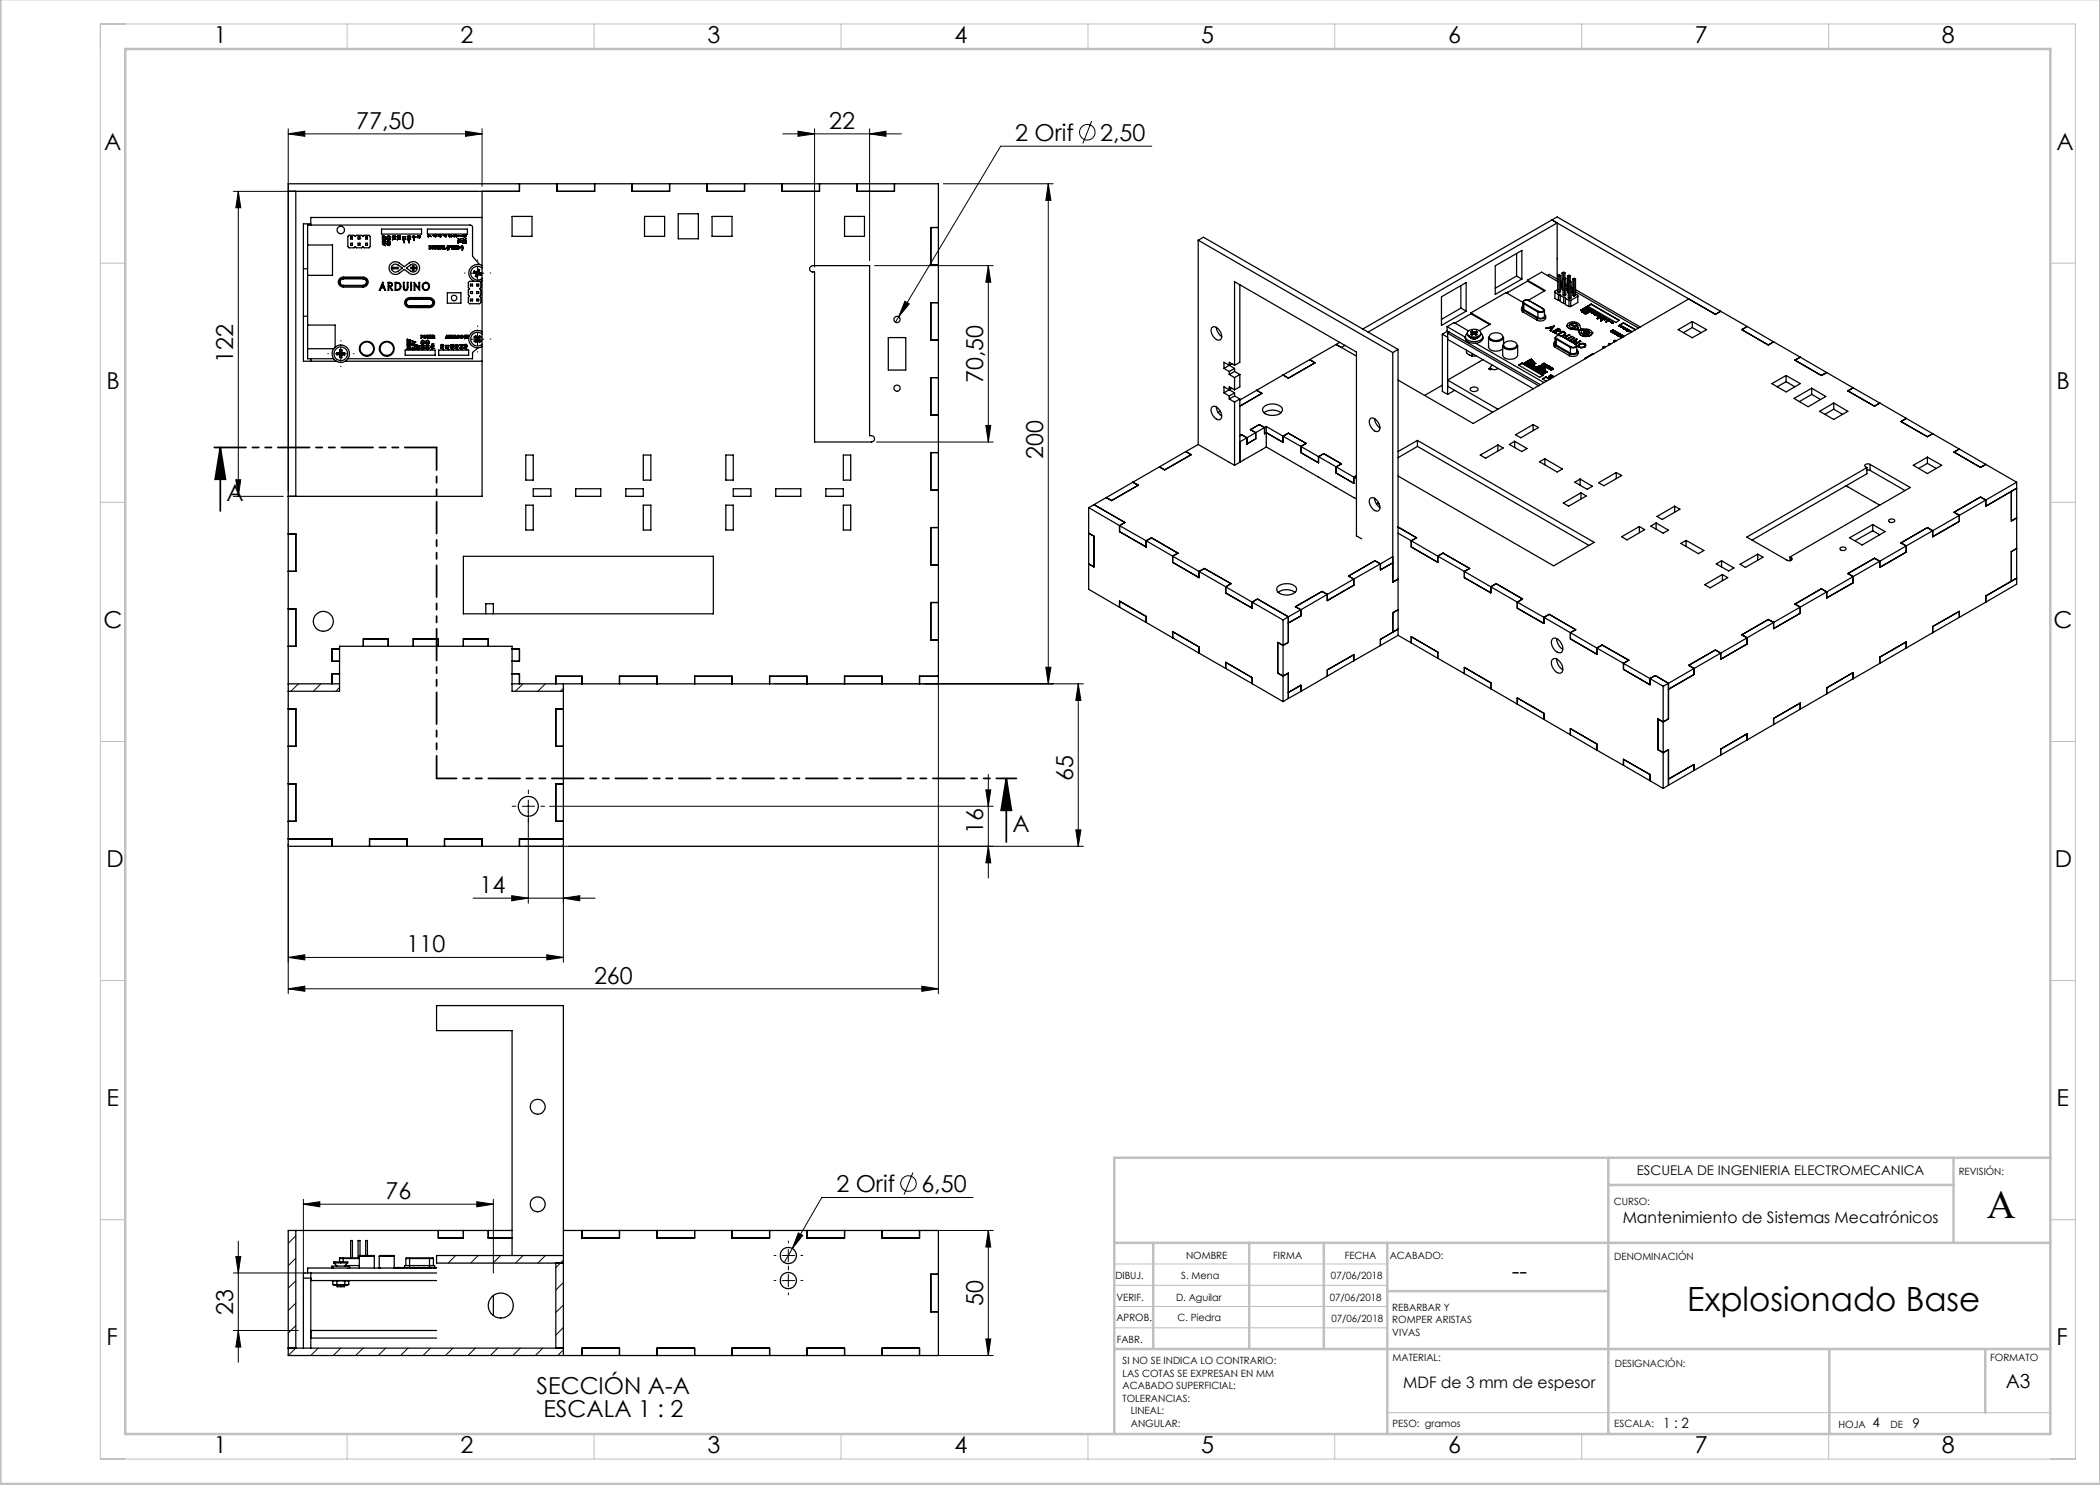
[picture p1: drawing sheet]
<svg xmlns="http://www.w3.org/2000/svg" width="420mm" height="297mm" viewBox="0 0 420 297" stroke-linecap="round" stroke-linejoin="round" font-family="sans-serif">
<defs><g id="words">
<text font-size="8" x="397.4" y="243.7">A</text>
<text font-size="6.7" x="337.5" y="262.1">Explosionado Base</text>
<g font-size="4.7">
<text x="42.7" y="8.6">1</text>
<text x="92.1" y="8.6">2</text>
<text x="141.5" y="8.6">3</text>
<text x="190.9" y="8.6">4</text>
<text x="240.2" y="8.6">5</text>
<text x="289.6" y="8.6">6</text>
<text x="339" y="8.6">7</text>
<text x="388.4" y="8.6">8</text>
<text x="20.8" y="29.9">A</text>
<text x="71.2" y="25.7">77,50</text>
<text x="165.8" y="25.7">22</text>
<text x="203" y="28.1">2 Orif</text>
<text x="220" y="28.1">2,50</text>
<text x="411.3" y="29.9">A</text>
<text x="21.3" y="77.8">B</text>
<text x="46.7" y="72.6" transform="rotate(-90 46.7 72.6)">122</text>
<text x="196.7" y="76.6" transform="rotate(-90 196.7 76.6)">70,50</text>
<text x="411.3" y="77.8">B</text>
<text x="208.7" y="91.7" transform="rotate(-90 208.7 91.7)">200</text>
<text x="45.3" y="100.1">A</text>
<text x="20.7" y="125.5">C</text>
<text x="410.7" y="125.6">C</text>
<text x="214.7" y="156.1" transform="rotate(-90 214.7 156.1)">65</text>
<text x="196.7" y="166.8" transform="rotate(-90 196.7 166.8)">16</text>
<text x="202.5" y="166.3">A</text>
<text x="21.3" y="173.4">D</text>
<text x="410.9" y="173.4">D</text>
<text x="95.9" y="178.6">14</text>
<text x="81.3" y="190.4">110</text>
<text x="118.8" y="196.7">260</text>
<text x="21.3" y="221.2">E</text>
<text x="411.3" y="221.2">E</text>
<text x="77.1" y="239.8">76</text>
<text x="167.3" y="238.4">2 Orif</text>
<text x="184.3" y="238.4">6,50</text>
<text x="302.4" y="255.9">--</text>
<text x="46.7" y="262.9" transform="rotate(-90 46.7 262.9)">23</text>
<text x="196.7" y="261.2" transform="rotate(-90 196.7 261.2)">50</text>
<text x="21.3" y="269.1">F</text>
<text x="411.3" y="269.1">F</text>
<text x="107.3" y="278.9">SECCIÓN A-A</text>
<text x="108.7" y="283.4">ESCALA 1 : 2</text>
<text x="42.8" y="290.6">1</text>
<text x="92.1" y="290.6">2</text>
<text x="141.5" y="290.6">3</text>
<text x="190.9" y="290.6">4</text>
<text x="240.3" y="290.6">5</text>
<text x="289.6" y="290.6">6</text>
<text x="339" y="290.6">7</text>
<text x="388.4" y="290.6">8</text>
</g>
<text font-size="3.9" x="401.1" y="277.7">A3</text>
<g font-size="3.2">
<text x="324.5" y="244.7">Mantenimiento de Sistemas Mecatrónicos</text>
<text x="280.6" y="277.7">MDF de 3 mm de espesor</text>
</g>
<text font-size="2.8" x="332.6" y="285.5">1 : 2</text>
<g font-size="2.7">
<text x="327.4" y="235">ESCUELA DE INGENIERIA ELECTROMECANICA</text>
<text x="374.5" y="285.5">4</text>
<text x="382.5" y="285.5">9</text>
</g>
<g font-size="2">
<text x="391.8" y="235">REVISIÓN:</text>
<text x="322.8" y="241">CURSO:</text>
<text x="237.2" y="251.8">NOMBRE</text>
<text x="254.6" y="251.7">FIRMA</text>
<text x="268.9" y="251.9">FECHA</text>
<text x="277.9" y="251.9">ACABADO:</text>
<text x="223.1" y="255.9">DIBUJ.</text>
<text x="236.2" y="255.9">S. Mena</text>
<text x="266.2" y="255.9">07/06/2018</text>
<text x="322.8" y="252">DENOMINACIÓN</text>
<text x="223.3" y="260.1">VERIF.</text>
<text x="235.2" y="260.1">D. Aguilar</text>
<text x="266" y="260.3">07/06/2018</text>
<text x="278.5" y="262.2">REBARBAR Y</text>
<text x="223.3" y="264.2">APROB.</text>
<text x="223.3" y="268.6">FABR.</text>
<text x="235.5" y="264.2">C. Piedra</text>
<text x="266.3" y="264.5">07/06/2018</text>
<text x="278.5" y="264.7">ROMPER ARISTAS</text>
<text x="278.5" y="267.2">VIVAS</text>
<text x="224.5" y="272.8">SI NO SE INDICA LO CONTRARIO:</text>
<text x="224.5" y="275.3">LAS COTAS SE EXPRESAN EN MM</text>
<text x="278.5" y="272.3">MATERIAL:</text>
<text x="323" y="273.4">DESIGNACIÓN:</text>
<text x="398" y="272.3">FORMATO</text>
<text x="224.5" y="277.8">ACABADO SUPERFICIAL:</text>
<text x="224.5" y="280.3">TOLERANCIAS:</text>
<text x="226.1" y="282.8">LINEAL:</text>
<text x="226.2" y="285.3">ANGULAR:</text>
<text x="278.5" y="285.3">PESO: gramos</text>
<text x="322.9" y="285.3">ESCALA:</text>
<text x="367.7" y="285.5">HOJA</text>
<text x="378.1" y="285.5">DE</text>
</g>
</g></defs>
<!-- layer: Capa 1 -->
<g fill="none" stroke="#000" stroke-width=".2">
<path d="M46.7 38.3h48.7M47.7 38.3v61M47.7 38.3l.5 3.3h-1zM57.6 26.8l3.4-.6v1.1zM57.6 25.7v72.6M57.6 26.8h38.8M93.1 26.2l3.3 .6-3.3 .5zM96.4 25.7v11.5M156.6 26.8h23.7M159.6 26.2l3.3 .6-3.3 .5zM162.9 25.7v27.7M173.9 26.8l3.3-.6v1.1z"/>
<path d="M173.9 25.7v26.4M188.7 36.8h21.9M209.7 36.8l.5 3.3h-1zM209.7 36.8v100M218.3 24.2l-1.7 4.5M230.4 29.2h-30.3l-20.4 34.2M94.3 54.6h2.5M95.5 53.4v2.5M174.9 53.1h23.7M197.7 53.1l.5 3.3h-1zM197.7 53.1v35.3M66.9 70.8h2.5"/>
<path d="M68.2 69.5v2.5M94.3 67.8h2.5M95.5 66.6v2.5M179.7 63.4l-.6 1M181 60.3l.9 .5-2.2 2.6zM46.7 99.3h10M47.2 96h1l-.5 3.3zM175.3 88.4h23.3M197.2 85.1h1l-.5 3.3zM59.7 136.8l-1.5 1.5M64.2 136.8l-1.5 1.5M67.9 137.5l-.7 .8"/>
<path d="M104.6 136.8l-1.5 1.5M109.1 136.8l-1.5 1.5M112.7 137.7l-.6 .6M154.9 136.8h61.8M187.7 136.3v62.5M209.2 133.5h1l-.5 3.3zM215.7 136.8l.5 3.3h-1zM215.7 136.8v32.5M197.2 158h1l-.5 3.3zM197.7 154.9v20.7M57.6 168.8v30M94.6 179.6h24.4"/>
<path d="M102.3 179.1l3.4 .5-3.4 .6zM104.4 161.3h2.5M104.9 169.3h111.8M105.7 160v20.7M109.9 161.3h88.7M112.7 179.6l3.3-.5v1.1zM112.7 168.8v23.7M197.7 169.3l.5 3.3h-1zM215.2 166h1l-.5 3.3zM57.6 191.5l3.4-.5v1zM57.6 197.8l3.4-.6v1.1zM57.6 191.5h55.1"/>
<path d="M57.6 197.8h130.1M109.4 191l3.3 .5-3.3 .5zM184.4 197.2l3.3 .6-3.3 .5zM60.7 239.9v14.7M98.7 239.9v14.7M182.6 234.5l-1.8 4.4M194.6 239.5h-30.2l-5.9 10.2M46.7 254.6h14.5M47.2 251.3h1l-.5 3.3zM47.7 248.2v24.2M59.2 247.2l-1.6 1.5M59.2 251.6l-1.6 1.5"/>
<path d="M59.2 256.1l-1.6 1.5M60.7 240.8l3.3-.5v1.1zM60.7 240.8h38M91.1 251.1l-1.5 1.5M95.4 240.3l3.3 .5-3.3 .6zM95.6 251.1l-1.5 1.5M100.1 251.1l-1.5 1.5M104.6 251.1l-1.5 1.5M109.1 251.1l-1.5 1.5M112.7 252l-1.5 1.5M112.7 256.5l-1.5 1.5M156.4 251.1h2.5"/>
<path d="M156.4 256.1h2.5M157.7 249.9v2.5M157.7 254.8v2.5M158.5 249.7l-1.7 2.8M159.7 246.6l.8 .5-2 2.6zM177.4 246.1h21.2M197.7 246.1l.5 3.3h-1zM197.7 246.1v25M46.7 266.1h13M47.7 266.1l.5 3.3h-1zM59.2 260.6l-1.6 1.5M59.2 265.1l-1.6 1.5"/>
<path d="M59.2 269.6l-1.6 1.5M63.6 269.6l-1.4 1.5M68.2 269.6l-1.6 1.5M72.6 269.6l-1.5 1.5M77.1 269.6l-1.5 1.5M81.6 269.6l-1.5 1.5M86.1 269.6l-1.5 1.5M90.6 269.6l-1.5 1.5M95.1 269.6l-1.5 1.5M99.6 269.6l-1.5 1.5M104.1 269.6l-1.5 1.5M108.5 269.6l-1.4 1.5"/>
<path d="M112.7 261l-1.5 1.5M112.7 265.5l-1.5 1.5M112.7 270l-1.2 1.1M177.4 271.1h21.2M197.2 267.8h1l-.5 3.3z"/>
<circle cx="217.5" cy="26.5" r="1.55"/>
<circle cx="181.7" cy="236.7" r="1.55"/>
</g>
<path d="M44.1 89.5l1 6.3h-2.1zM44.1 89.5v12.7M201.3 155.7l1 6.4h-2.1zM201.3 155.7v12.7" fill="none" stroke="#000" stroke-width=".35"/>
<path d="M203.3 155.7h-116" fill="none" stroke="#000" stroke-width=".35" stroke-dasharray="6.3 1.3 1.3 1.3 1.3 1.3" stroke-dashoffset="2.3"/>
<path d="M87.3 155.7v-66.2" fill="none" stroke="#000" stroke-width=".35" stroke-dasharray="6.3 1.3 1.3 1.3 1.3 1.3" stroke-dashoffset="1.8"/>
<path d="M87.3 89.5h-45.2" fill="none" stroke="#000" stroke-width=".35" stroke-dasharray="6.3 1.3 1.3 1.3 1.3 1.3"/>
<g fill="none" stroke="#000" stroke-width=".2" stroke-dasharray="15.2 1.3 1.3 1.3">
<path d="M93 54.6h-.1M95.5 52.1v-.1M95.5 57.1v.1M98 54.6h.2M65.7 70.7h-.1M68.2 68.2v-.1M68.2 73.2v.2M70.7 70.7h.1M93 67.8h-.1M95.5 65.3v-.1M95.5 70.3v.1M98 67.8h.2"/>
<path d="M105.7 158.7v-.7M103.2 161.2h-.8M105.7 163.7v.8M108.2 161.2h.7M155.2 251.1h-.4M155.2 256.1h-.4M157.7 248.6v-.4M157.7 253.6v.4M157.7 253.6v-.4M157.7 258.6v.4M160.2 251.1h.4M160.2 256.1h.4"/>
</g>
<g fill="none" stroke="#c0c0c0" stroke-width=".2">
<path d="M20.1 4.8h395v287h-395zM69.4 4.8v5M118.8 4.8v5M168.2 4.8v5M217.6 4.8v5M266.9 4.8v5M316.3 4.8v5M365.7 4.8v5M20.1 52.6h4.9M410.1 52.6h5M20.1 100.5h4.9M410.1 100.5h5"/>
<path d="M20.1 148.3h4.9M410.1 148.3h5M20.1 196.1h4.9M410.1 196.1h5M20.1 243.9h4.9M222.8 257.1h54.7M222.8 252.8h54.7M410.1 243.9h5M222.8 261.3h54.7M222.8 265.6h54.7M69.4 286.8v5M118.8 286.8v5"/>
<path d="M168.2 286.8v5M217.6 286.8v5M266.9 286.8v5M277.5 282.5h132.6M316.3 286.8v5M365.7 286.8v5"/>
</g>
<g fill="none" stroke="#c0c0c0" stroke-width=".5">
<path d="M.1 -.1v296.9h419.9M25 9.8h385.1v277h-385.1zM321.6 237h69.1M321.7 231.6v55.2M390.7 231.6v17M410.1 231.6h-187.3v55.2M222.8 248.6h187.3M230.6 248.6v21.2M249.8 248.6v21.2M264.8 248.6v21.2M277.5 248.6v38.2M277.6 258.2h44.1"/>
<path d="M222.8 269.8h187.3M365.9 269.8v17M397.1 269.8v12.7"/>
</g>
<g fill="#000">
<path d="M47.7 38.3l.5 3.3h-1zM47.2 96h1l-.5 3.3z"/>
<path d="M209.2 133.5h1l-.5 3.3zM209.7 36.8l.5 3.3h-1zM215.2 166h1l-.5 3.3zM215.7 136.8l.5 3.3h-1zM197.2 85.1h1l-.5 3.3zM197.7 53.1l.5 3.3h-1z"/>
<path d="M201.3 155.7l1 6.4h-2.1zM44.1 89.5l1 6.3h-2.1z"/>
<path d="M197.7 169.3l.5 3.3h-1zM197.2 158h1l-.5 3.3z"/>
<path d="M57.6 197.8l3.4-.6v1.1zM184.4 197.2l3.3 .6-3.3 .5zM102.3 179.1l3.4 .5-3.4 .6zM112.7 179.6l3.3-.5v1.1zM159.6 26.2l3.3 .6-3.3 .5zM173.9 26.8l3.3-.6v1.1zM181 60.3l-1.3 3.1 2.2-2.6zM159.7 246.6l-1.2 3.1 2-2.6z"/>
<path d="M109.4 191l3.3 .5-3.3 .5zM57.6 191.5l3.4-.5v1zM93.1 26.2l3.3 .6-3.3 .5zM57.6 26.8l3.4-.6v1.1z"/>
<path d="M47.2 251.3h1l-.5 3.3zM47.7 266.1l.5 3.3h-1z"/>
<path d="M60.7 240.8l3.3-.5v1.1zM95.4 240.3l3.3 .5-3.3 .6z"/>
<path d="M197.2 267.8h1l-.5 3.3zM197.7 246.1l.5 3.3h-1z"/>
</g>
<g fill="none" stroke="#000" stroke-width=".25">
<path d="M59.2 38.3v61M96.4 38.3v61h-38.8M103.9 36.8v1.5h-46.3M111.4 36.8v1.5h7.5v-1.5M126.4 36.8v1.5h7.5v-1.5M141.4 36.8v1.5h7.5v-1.5M156.4 36.8v1.5h7.5v-1.5M171.4 36.8v1.5h7.5v-1.5M60.7 53.8h.8M61.5 49h5v6.1h-5M62.2 44.8h-1.5v27.4h6.6M67.9 55.7l.8-.3h3.9a1.01 1.01 0 0 1 1.1 1 1.01 1.01 0 0 1-1.1 1h-3.9a1.02 1.02 0 0 1-1-.6 1.02 1.02 0 0 1 .2-1.1z"/>
<path d="M68.7 55.8a.65 .65 0 0 0-.7 .6 .65 .65 0 0 0 .7 .7M68.7 57.1h.1M68.7 55.7a.74 .74 0 0 0-.8 .7 .74 .74 0 0 0 .8 .7M68.7 55.7v.1M68.7 55.8h3.9M68.7 55.7h3.9M68.7 57.1h3.9M69.8 47.1h1l.2 .2 .3-.2h1l.3 .2 .2-.2h1l.2 .2v2l-.2 .3h-1l-.2-.3-.3 .3h-1l-.3-.3-.2 .3h-1l-.2-.3v-2zM70.1 47.4h.4v.4h-.4zM70.1 48.6h.4v.5h-.4zM71.6 47.4h.4v.4h-.4zM71.6 48.6h.4v.5h-.4z"/>
<path d="M72.6 55.8a.65 .65 0 0 1 .7 .6 .65 .65 0 0 1-.7 .7M72.6 55.7v.1M72.6 55.7a.74 .74 0 0 1 .8 .7 .74 .74 0 0 1-.8 .7M72.6 57.1h.1M73.1 47.4h.4v.4h-.4zM73.1 48.6h.4v.5h-.4zM76.3 45.8h8v1h-8zM76.5 48.3l.1-.3 .2 .3 .3-.3-.3 .4h.3h-.6l.2-.3v.3h-.2M76.5 47.2h.1M76.5 47.6h.1M76.5 48.8l.6-.3-.2 .2v.3l.2 .1zM76.5 56.5h.1"/>
<path d="M76.5 47.2v.2h.6h-.3v-.2l-.1 .2h-.2M76.5 47.6v.3h.6v-.3l-.1 .3h-.2v-.3l-.1 .3h-.2M76.5 56.5l.6 1.6h-.1l-.2-.5h-.6l-.2 .5h-.2zM76.5 56.9l.2 .5h-.4zM76.6 48.8l.2-.1v.3zM77.4 47.8h.6l-.5 .5h.5h-.6l.5-.4zM77.5 47.3l.2-.1 .3 .1v.4h-.6zM77.5 48.5h.1a.28 .28 0 0 0-.1 .5 .28 .28 0 0 0 .5-.1 .28 .28 0 0 0-.2-.4l-.1 .2v-.3a.34 .34 0 0 1 .3 .5 .34 .34 0 0 1-.4 .2 .34 .34 0 0 1-.1-.6zM77.5 47.6h.1M77.5 47.3a.27 .27 0 0 1 .4-.1 .27 .27 0 0 1 .1 .4h-.5zM77.6 56.5h.3a.44 .44 0 0 1 .6 .3 .44 .44 0 0 1-.5 .5l.5 .8h-.1l-.6-.8v.8h-.2zM77.8 56.7h.5v.4l-.5 .1z"/>
<path d="M78 47.8v.1M78.2 52.7a1.26 1.26 0 0 1 1.6-.1l1.1 .7 1-.7a1.29 1.29 0 0 1 1.7 .2 1.29 1.29 0 0 1-.1 1.8 1.29 1.29 0 0 1-1.8-.1l-.8-.6-1 .7a1.28 1.28 0 0 1-1.8-.2 1.28 1.28 0 0 1 .1-1.7zM78.4 53.2a.78 .78 0 0 1 1.2-.2l.9 .6-.9 .7a.83 .83 0 0 1-1-.1 .83 .83 0 0 1-.2-1zM78.5 47.8l.6 .1h-.6v.1zM78.6 47.2l.1 .1a.22 .22 0 0 1 .4 0 .22 .22 0 0 1-.1 .3v-.4h-.1l-.1 .2-.2-.1v.3l-.1-.2zM78.6 53.5h1v.3h-1zM79 56.5a.86 .86 0 0 1 1.2 .8 .86 .86 0 0 1-1.2 .8zM79.2 56.7a.67 .67 0 0 1 .8 .6 .67 .67 0 0 1-.8 .6zM79.4 47.8l.7 .1h-.6v.1zM79.5 47.2h.2l.3 .2 .1-.2v.4l-.5-.4-.1 .1 .2 .3-.2-.1zM80.5 47.8l.6 .1h-.5v.1zM80.7 56.5h.1v.9a.35 .35 0 0 0 .3 .5 .35 .35 0 0 0 .4-.5v-.9h.1l-.1 1.4a.48 .48 0 0 1-.6 .2 .48 .48 0 0 1-.2-.7z"/>
<path d="M80.8 48.2l.1 .3zM81.1 47.3h-.6l.1 .2v-.1M81.1 47.3v.1M81.2 59.8l.7-.3h4a1.01 1.01 0 0 1 1 1 1.01 1.01 0 0 1-1 1h-4a.99 .99 0 0 1-.9-.6 .99 .99 0 0 1 .2-1.1zM81.3 53.6l.9-.7a.81 .81 0 0 1 1 .2 .81 .81 0 0 1 0 1 .81 .81 0 0 1-1 .2zM81.5 47.8l.6 .1h-.5v.1zM81.6 47.3l.2-.1a.17 .17 0 0 1 .2 .1 .17 .17 0 0 1 0 .2h-.4zM81.8 48.2v.3zM81.9 59.8v.1M81.9 59.9a.65 .65 0 0 0-.6 .6 .65 .65 0 0 0 .6 .7M81.9 59.8a.74 .74 0 0 0-.7 .7 .74 .74 0 0 0 .7 .8M81.9 59.9h4"/>
<path d="M81.9 59.8h4M82.1 53.5h.4v-.4h.3v.4h.3v.2h-.3v.4h-.3v-.4h-.4zM82.2 56.5h.1v1.6h-.1zM82.5 47.2h.3l.3 .2-.2-.1a.19 .19 0 0 1-.3 .2 .19 .19 0 0 1-.1-.3zM82.8 47.7h.1zM82.8 47.8l.1 .3zM82.8 56.5l1 1.2v-1.2h.1v1.6l-.9-1.2v1.2h-.2zM82.8 56.5h.1M83.5 47.2h.3a.2 .2 0 0 1 .3 0 .2 .2 0 0 1-.1 .3 .2 .2 0 0 1-.3-.1l-.2 .1zM84.7 56.7a.79 .79 0 0 1 1.2 .5 .79 .79 0 0 1-1.1 .8 .95 .95 0 0 1-.1-1.3zM85.5 45.8h8v1h-8zM85.6 47l.7 .3-.6-.2-.1 .3z"/>
<path d="M85.8 49.1a.37 .37 0 0 1 .6 .4 .37 .37 0 0 1-.6 .3zM85.9 59.9a.65 .65 0 0 1 .7 .6 .65 .65 0 0 1-.7 .7M85.9 59.8v.1M85.9 59.8a.74 .74 0 0 1 .8 .7 .74 .74 0 0 1-.8 .8M85.9 49.3a.21 .21 0 0 1 .3 .2 .21 .21 0 0 1-.3 .2zM86.5 49.1h.1v.7h-.1zM86.6 47.1l.3 .1a.21 .21 0 0 1 .2-.2 .21 .21 0 0 1 .2 .3 .21 .21 0 0 1-.4 0zM86.9 49.1l.4 .1-.1 .2a.23 .23 0 0 0-.3-.1 .23 .23 0 0 0 0 .3 .23 .23 0 0 0 .3 .1l-.2-.2h.3a.34 .34 0 0 1-.5 .2 .34 .34 0 0 1 .1-.6zM87.5 49.1h.1v.7h-.1zM87.6 47l.3 .2a.21 .21 0 0 1 .1-.2 .21 .21 0 0 1 .3 .1 .21 .21 0 0 1-.2 .2h.1a.17 .17 0 0 0 0-.3 .17 .17 0 0 0-.3 .1 .17 .17 0 0 0 .1 .2h-.4zM87.7 49.1h.3l-.1 .2v.5h-.1zM88.1 47.3v.1"/>
<path d="M88.3 49.1l.4 .7-.2-.1-.4 .1zM88.4 49.3v.3h-.1zM88.7 47h.5l.1 .1h-.1v.3zM88.8 49.1h.1v.6h.2v.1h-.3zM88.8 47.1h.3v.2zM89.5 58.6h2.7v2h-2.7zM89.5 49.1h.1l-.1 .5 .1 .4a.59 .59 0 0 1-.1-.9zM89.7 49.1l.4 .1v.3h-.2v.3h-.2zM89.8 47h.2a.22 .22 0 0 1 .4 .1 .22 .22 0 0 1-.2 .3l.1-.3-.2-.1v.2l-.3-.1 .1 .3-.2-.2zM89.9 49.3v.1M89.9 49.3h.1M89.9 49.4h.1"/>
<path d="M89.9 49.3h.1l-.1 .1M90.2 49.1l.2 .5 .1-.5 .2 .5 .1-.5h.2l-.2 .7-.2-.4-.3 .4zM90.7 47h.1l.4 .3 .1-.3v.4l-.4-.4-.2 .1 .2 .3-.2-.1zM91.1 49.1l.3 .5 .3-.5 .1 .7-.2-.4-.2 .4-.2-.4-.2 .4zM91.6 48.3l.1 .1 .6 .1h-.6l-.1 .1zM91.6 47.1l.7 .1h-.6v.1zM91.6 47.7v.1M91.6 47.8l.3 .1-.3 .3 .3-.2M91.6 47.7l.3 .2 .4-.2-.3 .2M91.8 49.4h.5v.1l-.5 .1zM92 47.9l.3 .3zM92.4 49.1a.46 .46 0 0 1 .2 .5 .46 .46 0 0 1-.2 .4l.1-.3z"/>
<path d="M92.6 47.7v.1M92.6 47.8l.3 .1 .3-.2-.2 .2 .2 .3-.3-.2-.3 .2 .3-.3zM92.6 48.4l.2-.1 .1 .2 .3-.2-.3 .3 .3 .1h-.6zM92.7 47h.4l.1 .3-.5 .1-.1-.2zM92.7 47.1l.2-.1a.17 .17 0 0 1 .2 .1 .17 .17 0 0 1 0 .2h-.4zM92.7 48.4h.2v.2h-.3zM93.9 56.3h2l.3 .2v1l-.3 .2 .3 .3v1l-.3 .3 .3 .2v1l-.3 .2h-2l-.2-.2v-1l.2-.2-.2-.3v-1l.2-.3-.2-.2v-1zM94.1 56.8h.4v.4h-.4zM94.1 58.3h.4v.4h-.4zM94.1 59.8h.4v.4h-.4zM94.7 54.6l.5 .1M94.7 54.6l.7 .1"/>
<path d="M94.8 54.2l.6 .2M94.8 54.2l-.1 .4M94.8 54.2l.7 .3M95.1 55.3l.4 .1M95.2 54.7l-.1 .6M95.4 56.8h.3v.4h-.3zM95.4 58.3h.3v.4h-.3zM95.4 59.8h.3v.4h-.3zM95.4 54.4l.1 .1M95.4 54.7h-.2M95.4 54.7l-.3 .6M95.4 54.7h.2"/>
<path d="M95.5 54.5l-.1 .2M95.5 54.5l.1 .1M95.6 53.8l.3 .1M95.6 53.8l-.2 .6M95.6 53.8l-.1 .7M95.6 54.7l-.1 .7M95.6 54.7l.6 .4M95.6 54.7v.2M95.6 54.9l-.1 .5M95.6 54.9l.6 .2M95.6 54.6v.1M95.6 54.6l.7 .1"/>
<path d="M95.7 54.5l.6 .2M95.7 54.5l-.1 .1M95.9 52.9l-1.4-1.6v-5.9l-.4-.4h-32.6v26.8h5.2M95.9 53.9l-.2 .6M95.9 53.9l-.3 .7M96.3 54.7l-.1 .4M96.4 53.1a1.76 1.76 0 0 0-2.5 .7 1.76 1.76 0 0 0 .9 2.5M96.4 56.1l-.4 .2M96.4 53.6a1.38 1.38 0 0 0-1.9 .1 1.38 1.38 0 0 0 0 1.9 1.38 1.38 0 0 0 1.9 .1M96.4 43.5h-34.2v1.5M102.4 43.3h4v4h-4zM128.9 43.3h4v4h-4z"/>
<path d="M135.6 42.8h4.1v5h-4.1zM142.4 43.3h4v4h-4zM162.1 53.3l.4-.2h11.4v34a.67 .67 0 0 1 1 .4 .67 .67 0 0 1-.6 .9h-11.4v-34a.68 .68 0 0 1-.8-.2 .68 .68 0 0 1 0-.9zM168.9 43.3h4v4h-4zM187.7 45.5h-1.5v7.5h1.5M239.6 48v40.9M239.6 48l39 22.5M239.6 48l1.1-.6 38.9 22.5M248 56.9v15.6l-1.1 .6M288.3 59.4l4.9-2.9v5.7l-4.9 2.9zM292.2 57.1v4.5M299 53.2l5.4-3.1v5.7l-5.4 3.1z"/>
<path d="M301.6 58.5l-.3 .1M303.3 55.2l1.1 .6M303.3 55.2l-4.3 2.4M303.3 50.7v4.5M305.5 56.1l3.5 2-3.4 2M305.5 56.1l2.8-1.7 3.2 1.9M305.5 56.2l3.4 2M305.5 56.2l-4.2 2.4M305.5 56.1v.1M309.5 55.1l.3-.2 1.7 1M310.4 44l32.7 18.9M310.4 44l1 .6"/>
<path d="M310.4 44l-37.9 21.8M310.4 44l1-.6 32.7 18.9M311 58.5l.7 .4M311.4 44.6v11.2M311.4 44.6l-37.8 21.8M311.5 57.9l-.5 .3v1.5l.7 .4M311.5 55.1v3.3l.3 .1M311.5 55.1l.3 .1M311.5 55.1l.4-.2 .2 .2M311.7 58.9h.3v1.4l.7 .4M311.7 58.9v1.2M311.8 55.2v3.3"/>
<path d="M312 59.1l.7 .4M312.1 56.6l.3 .2M312.1 55.1v3.2l-.3 .2M312.1 55.1l-.3 .1M312.1 56.2l.3 .2M312.4 57.4h.1M312.4 57.4l-.3 .2M312.4 57.1h-.3M312.4 54.6v3.3l.2 .1M312.4 54.6l.3 .1M312.6 55.7v3.3l.3 .1M312.6 55.7l.3 .2"/>
<path d="M312.7 54.7v1M312.7 59.5h.4v1.4l.7 .4M312.7 59.5v1.2M312.9 55.9v3.2M313 54.6l-.3-.2-.3 .2M313 54.6l-.3 .1M313 54.6v1M313.1 59.7l.7 .4M313.2 57.7l.3 .4M313.2 57.2l.3 .2M313.2 55.7l-.3-.1-.3 .1M313.2 55.7l-.3 .2"/>
<path d="M313.2 55.7v3.3l-.3 .1M313.2 56.8l.3 .2M313.5 55.2l.3 .1M313.5 55.2v3.3l.2 .1M313.7 56.3v3.3l.2 .2M313.7 56.3l.2 .2M313.8 55.3v1M313.9 56.5v3.3M314 55.2l-.2-.2-.3 .2M314 55.2l-.2 .1M314 55.2v1M314.2 57.8l.4 .2"/>
<path d="M314.2 56.3v3.3l-.3 .2M314.2 56.3l-.3 .2M314.2 56.3l-.2-.1-.3 .1M314.2 58.3l.4 .4M314.2 57.4l.4 .2M314.6 55.8l.3-.1 .2 .1M314.6 55.8l.2 .2M314.6 55.8v3.3l.2 .1M314.8 56v3.2M315.1 58.3l12.6 7.3M315.1 58.8l.5 .3v1.4l-1.5 .8M315.1 55.8l-.3 .2"/>
<path d="M315.1 55.8v3.3l-.3 .1M315.1 57.9l12.9 7.5M315.6 59.3l-1.5 .8M60.7 63.2h.8M61.5 69.7h5.2M61.5 65h5.5v4.4M62.2 71.8v.4M67.4 70.5v.4M67.4 70.9h.5M67.4 70.5l.6 .1M67.4 70.5l.7 .2M67.9 70.9v.6"/>
<path d="M67.9 71.5h.4M68 70h.4M68 70v.6M68 70.6l.1 .1M68 70l.1 .7M68.1 70.7h.2M68.1 70.7v.1M68.1 70.8l-.7 .1M68.1 70.8h.2M68.1 70.8l-.2 .7M68.1 70.8l-.2 .1M68.3 70.7v.1"/>
<path d="M68.3 70.8l.6 .2M68.3 70.8v.7M68.3 70.8l.1 .1M68.4 70.9l-.1 .6M68.4 70.9l.5 .1M68.4 70.6h.5M68.4 70v.6M68.4 70.6l-.1 .1M68.4 70l-.1 .7M68.9 70.6v.4M68.9 70.6l-.6 .1M69.1 72.2h27.3"/>
<path d="M81 70h6v1h-6zM81.5 68.7h.1l-.1 .2 .3-.2a.17 .17 0 0 1 .2 0 .17 .17 0 0 1 0 .2l-.1 .1 .1-.3-.3 .1a.16 .16 0 0 1-.2 .1 .16 .16 0 0 1 0-.2zM81.5 67.8l.6 .2-.6 .1zM81.5 68.2v.3h.5l.1-.3v.3h-.6zM81.5 69v.3h.5l.1-.3v.4h-.6zM81.5 69.6h.2v.2h-.2zM81.5 69.5h.2l.1 .2 .3-.2-.3 .3 .3 .1h-.6zM81.7 68.5v-.3v.3M81.7 69.3v-.3v.3M81.8 69.8h.1M81.9 61.2v.1M81.9 61.2h4"/>
<path d="M81.9 61.3h4M82.4 68.1l.6 .3-.6 .3 .5-.3zM82.4 69.5l.1 .4-.2-.1zM82.5 68.8l.2 .1a.21 .21 0 0 1 .3 0 .21 .21 0 0 1-.2 .3l.2-.2-.1-.2-.3 .2zM82.5 69.6l.1 .1 .3-.1 .1 .2-.2 .1M82.5 69.5l.2 .1a.21 .21 0 0 1 .3 0 .21 .21 0 0 1-.2 .3M82.8 69.9h.1M82.9 69.3l.1 .1zM83 68.4h.1M83.3 69.6l.2 .2a.2 .2 0 0 1 .2-.3 .2 .2 0 0 1 .2 .2l-.1 .2v-.3a.16 .16 0 0 0-.2 .1 .16 .16 0 0 0 0 .2l-.3-.1zM83.3 69l.6 .2-.6 .3 .5-.3zM83.7 69.9h.1"/>
<path d="M83.9 69.2h.1M84.2 67.1h.1a.19 .19 0 0 1 .3 .2 .19 .19 0 0 1-.3 .1l-.1 .3zM84.2 69.1h.1M84.3 67.2l.2 .1h-.2zM84.3 68.4a.25 .25 0 0 1 .2-.3 .25 .25 0 0 1 .3 .3M84.3 68.2l.3-.2 .2 .2v.3h-.6zM84.3 69.4v.2a.26 .26 0 0 0 .4 .2 .26 .26 0 0 0-.1-.5v.2v-.2a.33 .33 0 0 1 .2 .4 .33 .33 0 0 1-.5 .2 .33 .33 0 0 1 0-.5zM84.3 68.4v.1M84.3 68.5h.5M84.8 68.4v.1M84.8 68.7h-.6l.5 .1-.5 .3M84.8 68.7h.1"/>
<path d="M84.8 68.7l-.4 .4h.4h-.6M85.2 68.2a.34 .34 0 0 1 .4-.1 .34 .34 0 0 1 .2 .4h-.6zM85.2 69.1h.1M85.2 69.4h.1v.1a.25 .25 0 0 0 .1 .3 .25 .25 0 0 0 .4-.2 .25 .25 0 0 0-.3-.3v.2v-.2a.34 .34 0 0 1 .3 .5 .34 .34 0 0 1-.6 .1 .34 .34 0 0 1 0-.5zM85.3 68.4a.25 .25 0 0 1 .2-.3 .25 .25 0 0 1 .2 .3M85.3 68.4v.1M85.3 68.5h.4M85.3 67.1l.2 .3 .1-.3 .2 .3 .2-.3-.1 .6-.2-.4-.2 .4zM85.7 68.4v.1M85.8 68.7h-.6l.5 .1-.5 .3M85.8 68.7h.1M85.8 68.7l-.5 .4h.5h-.6"/>
<path d="M85.9 61.2v.1M86.1 67.1h.4l-.2 .1v.1h.2l-.2 .3 .2 .1h-.4zM86.1 69.2l.1 .2zM86.1 69.9h.1M86.3 69.2l.4 .1zM86.4 68.8h.3h-.3a.15 .15 0 0 0 0 .2 .15 .15 0 0 0 .2 .1h.1h-.4zM86.6 67.1l.3 .1-.1 .2 .2 .3-.3-.3-.1 .3zM86.7 67.4h.1M86.7 67.2h.1M86.7 67.3h.1M86.7 67.2v.1M86.7 67.2h.1l-.1 .1"/>
<path d="M86.7 69.7h.1M86.7 69.7l-.6-.3 .5 .3-.5 .2M86.7 69.7l-.6 .2M87.7 70h6v1h-6zM88.1 69.6h.1M88.1 69.6l.6-.2-.2 .1v.3l.2 .1zM88.2 69l.5-.1 .1 .2a.38 .38 0 0 1-.7 .1zM88.2 69h.3l.2 .1-.4 .1zM88.2 69.6l.3-.1v.2zM89.1 69.6h.1M89.1 69.1h.6l-.5 .1zM89.1 69.6l.6-.2-.1 .1v.3l.1 .1z"/>
<path d="M89.3 69.6l.2-.1v.2zM89.3 67.1l.3 .6-.1-.1-.4 .1zM89.4 67.2l.1 .2h-.2zM89.7 67.1l.4 .3v-.3h.1v.6l-.3-.4v.4h-.2zM90.1 69.6h.1M90.1 69l.2 .3-.2-.1zM90.2 69.6l.2-.1v.2zM90.2 68.9l.3 .1M90.2 69l.3 .1M90.5 69l.1 .2 .1-.3v.5l-.2 .1v.3l.2 .1-.6-.3M90.5 69.1l.2 .2M90.5 67.1l.4 .6-.2-.1-.4 .1z"/>
<path d="M90.6 67.2l.1 .2h-.2zM90.7 69.4l-.6 .2M91 69.6h.1M91 69.6l.6-.2-.2 .1v.3l.2 .1zM91 67.1l.2 .6h-.2zM91 69h.2a.2 .2 0 0 1 .4 0 .2 .2 0 0 1-.2 .3v-.3l-.2 .1-.1-.1v.3l-.1-.1zM91.2 69.1h.1M91.3 69.5l-.2 .1 .2 .1M91.9 69l.5-.1 .1 .1h-.1v.3zM91.9 69.6h.1M91.9 69.6l.6-.2-.2 .1v.3l.2 .1zM92 69.6l.3-.1v.2z"/>
<path d="M92 69h.3v.2zM92.1 67.2l.3-.1 .2 .1h-.1a.21 .21 0 0 0-.3 0 .21 .21 0 0 0 0 .3 .21 .21 0 0 0 .3 0l-.2-.1h.3a.32 .32 0 0 1-.4 .3 .32 .32 0 0 1-.1-.5zM92.6 67.4h.1M92.8 69.6l.6-.3-.2 .2v.3l.2 .1zM92.8 68.9h.1M92.8 68.9v.2l.3 .1a.18 .18 0 0 1 0-.3 .18 .18 0 0 1 .3 .1 .18 .18 0 0 1-.2 .3 .21 .21 0 0 0 .2-.3 .21 .21 0 0 0-.3-.1 .21 .21 0 0 0-.1 .2h-.2M92.9 69.6l.2-.1v.2zM93 67.1h.1v.6h-.1zM93.2 67.1l.4 .3v-.3h.1v.6l-.4-.4v.4h-.1zM94.8 68.2l.3 .3M94.8 67.4l.4 .4M94.8 67.4l.6 .4"/>
<path d="M95.1 67.1l.4 .5M95.1 67.1l-.3 .3M95.1 67.1l.4 .6M95.2 67.8l-.4 .4M95.2 67.8h.2M95.4 67.8l-.6 .4M95.4 67.8l.1 .2M95.5 68.1l-.4 .4M95.5 68.1l.4 .4M95.5 67.6v.1M95.5 68v.1M95.5 67.7l-.1 .1"/>
<path d="M95.5 67.7l.7 .5M95.5 68l-.4 .5M95.5 68l.4 .5M95.6 67.8l-.1 .2M95.6 67.8h.2M95.6 69.6l-1.1 .9v1.3h-24.9M95.8 67.8l.4 .4M95.9 67.1l.3 .3M95.9 67.1l-.4 .5M95.9 67.1l-.4 .6M96.2 68.2l-.3 .3M96.2 67.4l-.4 .4"/>
<path d="M96.2 67.4l-.6 .4M96.4 66.3a1.75 1.75 0 0 0-2.7 1.5 1.75 1.75 0 0 0 2.7 1.5M96.4 66.8a1.37 1.37 0 0 0-1.9 .1 1.37 1.37 0 0 0 0 1.9 1.37 1.37 0 0 0 1.9 .1M177.7 67.5h3.5v6.5h-3.5zM187.7 60.5h-1.5v7.5h1.5M187.7 75.5h-1.5v7.5h1.5M242.4 65.5a.82 .82 0 0 1 1.2 .3 1.48 1.48 0 0 1 .3 2.2 1.87 1.87 0 0 1-1.5-2.5zM243.3 65.5a2.39 2.39 0 0 0 1 1.8M244.8 78.6v-1.2l2.1 1.2M244.8 73.7l1.1 .6M244.8 78.6l1.1 .6M245.9 73.1h.1"/>
<path d="M245.9 78h.1M245.9 79.8l1 .6M245.9 73.1v-.6l1 .6M245.9 74.3v.6M245.9 78v-.6l1 .6M245.9 79.2v.6M245.9 73.1l-1.1-.6v1.2M245.9 74.9l1 .6M245.9 73.1l-1.1 .6M245.9 73.1l1 .6M245.9 78l-1.1 .6M246.4 72.8l-.5 .3"/>
<path d="M246.4 77.6l-.5 .4M246.9 73.1v-16.8l24.4 14.1v36.8l1 .6M246.9 73.7v.6M246.9 75.5v2.5M246.9 78.6v.6M246.9 74.3l-1 .6M246.9 74.3l1.1 .6M246.9 73.7l-1 .6M246.9 79.2l-1 .6M246.9 79.2l1.1 .6M246.9 78.6l-1 .6M248 74.9v2.5l-1.1 .6"/>
<path d="M248 79.8v12.7M248 74.9l-1.1 .6M248 79.8l-1.1 .6M251.3 78.1l1.1 .6-4.4 2.5M256.6 75l-8.6 5M261.9 71.9l1.1 .7-5.3 3-1.1-.6M267.2 68.9l-10.6 6.1M267.2 68.9l4.1 2.3M267.2 68.9l1.1 .6 .7-.4M267.9 68.5l-.7 .4M278.6 70.5v45.9l1-.6M279.6 69.9l-1 .6"/>
<path d="M279.6 69.9v57.2M288.5 66.8l1 .6M288.5 66.8v11.5l1 .6M288.5 77l-3.6 2.1M289.4 65.3l3.7 2.1M289.4 65.3l1.4-.8 2.9 1.7M289.4 65.3v.9l18.7 10.7M289.5 66.6v12.3M289.5 66.2l-1 .6M289.5 77.3l9 5.1M289.5 66.6l18.2 10.5M289.5 67.9l17.2 9.8"/>
<path d="M289.9 66.4l-.4 .2M290.9 78.1l-1.4 .8M292.2 61.6l1 .6M292.2 61.6l-3.9 2.3M293.1 67.3a1.11 1.11 0 0 0 1.2 1.3 1.75 1.75 0 0 0 2.3-.9v-.4M293.3 70v.6l.5 .4 .6 .2M293.4 66.7a.73 .73 0 0 0 0 1.2 2.45 2.45 0 0 0 3.1-.3v-.4l-.3-.5M293.4 66.6l.1 .5 .3 .3M293.5 66.4a1.87 1.87 0 0 1 2.7 .1 .83 .83 0 0 1-1 .9 1.55 1.55 0 0 1-1.8-.8zM293.9 67.4a1.41 1.41 0 0 0 1.9 0M294.1 67.5l.7 .3 .8-.3M294.1 77.7l.7-.3a.59 .59 0 0 1 .8 .6l-.8 .3a.59 .59 0 0 1-.7-.6z"/>
<path d="M294.2 62.6l3.9 2.2-2.2 1.3M294.2 62.8l3.7 2.1M294.2 62.8l-3.2 1.8M294.2 62.6v.2M294.4 70.7v.5M294.4 66.2l-.3 .2 .4 .2M294.4 66.2l.4 .3M294.4 66.2l.2 .7M294.5 66.6l-.4 .2 .3 .2 .4-.2M294.5 66.6l.1 .3M294.8 66.5v.3M295.1 66.6l.4 .3-.3 .1-.4-.2"/>
<path d="M295.1 66.6v.3M295.1 66.6l-.1 .3M295.1 68.6l13.7 7.9M295.2 71.2h-.8M295.2 66.2l-.4 .3M295.2 66.2l.3 .2-.4 .2M295.2 66.2l-.1 .4M296.2 66.6v.2a1.53 1.53 0 0 1-2.4 .6M296.6 71.9l-7.1 4.1 10.1 5.8M298.1 73.6l-.4 .2 .4 .1 .2-.1a1.22 1.22 0 0 0 1.3-.1M298.1 73.6v.3M298.2 66.8a1.88 1.88 0 0 1 2.3 .3 .82 .82 0 0 1-.9 .9 1.51 1.51 0 0 1-1.7-.6z"/>
<path d="M298.5 73.1l-.3 .1-.1 .4M300.5 69.1a1.76 1.76 0 0 0 3 .2v-.2v1.9a1.59 1.59 0 0 1-2.1 .8 .94 .94 0 0 1-.9-.8zM300.7 69.4v-2a1.74 1.74 0 0 1-3 .1v1.9a1.74 1.74 0 0 0 2.8 .4M301 68.5a1.77 1.77 0 0 1 2.4 .3 1.26 1.26 0 0 1-1.9 .9l-.4-.2-.4-.5zM303.7 73l.7-.4 4.2 2.5-.7 .4zM304.3 61.6l.1 .6 .2 .2M304.4 72.7l-.6 .4M304.4 72.7l4.2 2.4M304.4 72.6v.1M304.6 61.2l-.3 .4 .3 .4M304.6 62.4l2.8 1.6M304.6 62l2.8 1.6"/>
<path d="M304.6 62v.4M304.8 61.9l-.2-.3v-1.1l-3.4-2-7 4.1M304.8 60.7l2.8 1.7M304.8 61.9l2.8 1.6M304.8 60.7v1.2M304.8 60.6v.1M304.8 72.6l.5 .4M304.8 72.6l.5 .3M304.8 60.6l2.9 1.7M305 72.7h.1M305 72.6v.1M305.1 72.7h.4"/>
<path d="M305.1 72.7l.2 .1M305.1 72.7v.1M305.2 72.6l-.2 .1v-.1M305.2 72.6h-.2M305.2 72.6l-.2 .1M305.2 72.5l.4 .3M305.2 72.4l.4 .3M305.2 72.4v.1M305.2 72.6h-.4M305.2 72.6v.1h.3M305.2 72.8h.3M305.3 72.6v.1"/>
<path d="M305.3 72.9v.1M305.3 72.8v.2M305.3 72.8v.1M305.4 72.3l-.2 .1M305.4 72.3h.1M305.5 72.3l-.2 .2M305.5 72.7v.1M305.5 72.3l-.2 .1 .1 .1 .2-.1M305.5 73l.1 .2M305.5 72.2l.1 .2M305.6 72.2h.2l-.2 .1M305.6 72.4h.1"/>
<path d="M305.6 72.3v.1M305.6 72.2v.1M305.6 72.2h.2M305.6 72.3h.2M305.6 73.1v.1M305.6 73.1h.1M305.6 72.2v.2M305.6 72.7v.1M305.6 73h.2M305.6 73v.1M305.6 72.4l-.1 .2M305.6 72.4l-.2 .1 .2 .1"/>
<path d="M305.8 60.1l-.3-.1-.7 .1-.1 .3 .1 .2M305.8 60.1l2.8 1.6M305.8 73.1v.1M305.8 73.1h.1M305.8 73.2l.3 .1M305.8 73l-.2 .1M305.8 73.2h.3M305.8 73v.1M305.8 72.5h.2M305.8 72.3h.1M305.8 72.3l-.2 .1M305.8 72.3h.2v.2"/>
<path d="M305.8 72.1l.4 .3M305.8 72.1l.4 .2M305.8 72.3v.2M305.8 72.5h.1M305.8 60.1l-.5-.1a.57 .57 0 0 0-.7 .6l.2 .1M305.8 72.5l-.2 .1M305.9 72.5l-.3 .3M305.9 72.5l-.3 .2M305.9 73l-.3-.1v.2M305.9 73l.2 .1M305.9 73h.1M305.9 72.4h-.3"/>
<path d="M305.9 72.3l.1 .1M305.9 72.3v.1M306 72.4l-.2 .1M306 72.4h-.1M306 72.4h.1M306 73.1l-.2 .1M306 72.5l-.1 .1M306 73.1l.1 .1h-.3M306 73.1h-.2M306 71.9l-.2 .2M306 71.9l.1 .1M306.1 72.8h.1"/>
<path d="M306.1 72.5h-.1M306.1 73.1v.1M306.1 71.9v.1M306.1 72.4l-.1 .1M306.1 72.7v.1M306.1 73.2v.1M306.1 72l-.1 .1M306.1 72h.1M306.1 72l-.2 .1 .1 .1 .2-.1M306.2 72.7h.1M306.2 72.7h.2l-.1 .1M306.2 72.7l-.1 .1"/>
<path d="M306.2 73.4l.2 .2M306.2 72h-.1M306.2 72l.4 .2M306.2 73.4l.2 .1M306.2 71.9v.1M306.2 72.3v.1M306.2 71.9l.4 .2M306.2 71.9l-.1 .1M306.2 73.1h.1M306.2 73l.2 .1zM306.2 72.1l-.1 .1M306.2 73v.1"/>
<path d="M306.2 72.1l-.2 .1 .2 .1M306.3 72.8v.1M306.3 72.8h.1M306.3 71.8l-.2 .1M306.3 71.8h.1M306.3 72.9h.3M306.3 72.8h.3M306.3 72.6l.7 .1M306.3 71.8v.1M306.3 72.5v.6M306.3 72.5l.7 .2M306.3 71.8l-.1 .1 .4 .2"/>
<path d="M306.4 73.4h.3M306.4 73.5v.2h.3M306.4 72.7h.1M306.4 72.7l-.2-.1-.1 .2M306.4 72.7l.3 .1-.1 .1M306.4 73.3v.1M306.4 73.3l-.2 .1M306.5 73.4h.1M306.5 73.4l-.1 .1M306.5 73.2l.6 .2M306.5 73.6h-.1M306.5 72.2l-.3 .2"/>
<path d="M306.5 73.4v.2M306.5 72.2l-.3 .1M306.6 72.8l-.3 .1M306.6 72.1v.1M306.6 72.1h.1M306.6 73l-.3 .1M306.6 72.9v.1M306.6 73.5l-.1 .1M306.6 73.6h-.2M306.6 73.4v.2M306.6 73.4v.1M306.6 73.5l.1 .1"/>
<path d="M306.7 72.8l-.1 .2M306.7 73.6h-.3M306.7 73.4v.2M306.7 72.3l.1 .3M306.7 73.6v.1M306.7 72.3l.2 .3-.6-.1M306.7 72.3l.3 .4M306.7 73.5v.2M306.8 73.1l.1 .2M306.8 73.1l.2 .2-.5-.1M306.8 73.1l.3 .3M306.9 73.8l.1 .2"/>
<path d="M307 72.7h.1M307 74h.2M307 73.9l.2 .1M307 73.9v.1M307.1 73.4h.1M307.1 73.8l-.1 .1M307.1 73.7l-.1 .2M307.1 73.7v.1M307.2 74h.1M307.3 73.7l-.2 .1M307.3 73.6l-.2 .1M307.3 73.8l.1-.1 .2 .1-.2 .1"/>
<path d="M307.3 73.6a.22 .22 0 0 0-.3 0 .22 .22 0 0 0 0 .3M307.3 73.6v.3M307.3 73.8h.1M307.3 73.5l.4 .3M307.3 73.5l.5 .2M307.3 73.8v.1M307.4 63.6v.4M307.4 74h-.2M307.4 73.7a.25 .25 0 0 1-.1 .3 .25 .25 0 0 1-.3-.1M307.4 73.9l-.2 .1M307.4 73.8l-.1 .1M307.4 73.8h.1"/>
<path d="M307.4 73.7l-.1 .1M307.4 73.7v.1M307.4 73.9v.1M307.6 73.8l-.2 .2M307.6 74.3l.1 .1M307.6 62.4v1.1M307.6 73.3l.2 .2M307.6 74.2v.1M307.6 73.3l.5 .3M307.6 73.3l.3 .2h-.6M307.7 74.4h.2M307.7 74.3l.2 .1"/>
<path d="M307.7 62.3l-.1 .1M307.7 74.3v.1M307.7 74.2l-.1 .1M307.7 74.1a.23 .23 0 0 0 .2 .2 .23 .23 0 0 0 .2-.2M307.7 73.8h.1M307.7 74.1v.1M307.8 73.2l.4 .4M307.8 73.7v.1M307.8 73.2l.4 .3M307.9 73.2v.1M307.9 74.4h.1M307.9 74.1l-.2 .1"/>
<path d="M307.9 74l-.2 .1M308 74.2l.1-.2 .1 .2-.1 .1M308 74.3l-.1-.3a.22 .22 0 0 0-.2 0 .22 .22 0 0 0 0 .3M308 73.1l-.2 .1M308 73.1l.3 .1v.2M308 73.9l.4 .3M308 74.2v.1M308 73.9l.4 .2M308 73.9h.1M308 73.2h.3M308 73.2h-.1M308 73.2l.3 .1"/>
<path d="M308 73.2h.1M308 73.2l-.1 .1M308 73.6l-.6-.1 .4 .2M308 73.6h.1M308.1 73.6h-.5M308.1 74.4h-.2M308.1 74.3l-.2 .1M308.1 74.2l-.1 .1M308.1 74.2h.1M308.1 74.6l.6 .2M308.1 74.1v.1M308.1 74.3v.1"/>
<path d="M308.1 74.6l.6 .1M308.1 74.1l-.1 .1M308.2 73.5v.1M308.2 74.2l-.1 .2M308.3 73.7l.2 .2M308.3 73.7l.5 .2M308.3 73.7l.3 .2h-.6M308.3 73.2l-.1 .2-.4-.2M308.3 73.5l-.1 .1M308.3 73.4l-.1 .1M308.3 73.2v.1M308.3 73.4v.1"/>
<path d="M308.3 73.3h.1M308.4 72.9v.1M308.4 72.9h.1M308.4 73.3l-.1 .2M308.4 74.1v.1M308.4 73.6l.5 .3M308.4 74.1h.1M308.5 74.4l.1 .3-.5-.1M308.5 74.4l.1 .2M308.5 74.4l.3 .3M308.5 73.6a.25 .25 0 0 1 .3-.1 .25 .25 0 0 1 .2 .3M308.5 73.6h.1"/>
<path d="M308.5 73.6l.4 .2M308.5 73.6h-.1M308.5 73.6v.1M308.5 74.3l.1 .1M308.6 74.4h.1M308.6 74.3h.1M308.6 74.3v.1M308.6 61.7l.2 .3-.2 .3-.5 .1-.4-.1M308.6 61.7h.1M308.6 72.9l.1 .1M308.6 72.8h.1M308.6 72.9l-.2 .1"/>
<path d="M308.6 72.8v.1M308.6 72.8l-.2 .1M308.6 61.7v.1M308.6 61.8l.3 .3a.98 .98 0 0 1-1.3 .3M308.7 73.6h.3M308.7 73.6h-.2M308.7 73.6l.3 .1M308.7 72.8l.1-.1v.1M308.7 74.4l.3 .2M308.7 73.6h.1M308.7 73.6l-.1 .1M308.7 72.8h.1"/>
<path d="M308.7 73h.2M308.7 72.8h.2M308.7 72.8v.2M308.7 73.9v.1M308.7 74.7v.1M308.7 74.7h.1M308.7 73.9h.1M308.7 73.9h-.6l.3 .2M308.8 73.9l-.5 .1M308.8 74.7l-.1 .1M308.8 72.8h.1M308.8 73.1l.1 .2"/>
<path d="M308.8 72.7l.1 .1M308.8 74.3l.3 .3M308.8 74.3h.1M308.8 74.3l.3 .2M308.9 73.3h.4M308.9 72.8h.1M308.9 73.2v.1M308.9 73.9h.1M308.9 72.8h-.1M308.9 74.3h.1M308.9 74.3l.2-.1 .3 .2M308.9 72.8l-.1-.2-.4 .3"/>
<path d="M308.9 62.1v1.1a.9 .9 0 0 1-1.3 .3M308.9 62.8l.2 .4a1.25 1.25 0 0 1-1.7 .4M308.9 72.8v.1M309 74.3h.1M309 72.8h.1M309 74.3v.1M309 74.4l.1 .1M309 73.6v.1M309 73.7h.1M309 73l-.1 .1 .1 .1 .3-.1-.1-.1M309 73h.2M309 73.1h.2"/>
<path d="M309 73v.1M309 73.8v.1M309 73.9h-.1M309 73.1h-.1M309 73.8l-.1 .1M309 73.7l-.1 .1M309 74.6h.1M309.1 73.7l-.1 .2M309.1 74.3l.1 .1M309.1 74.3h.1M309.1 74.5h.1M309.1 74.5v.1"/>
<path d="M309.1 63.2a.97 .97 0 0 1-1.4 1l-.3-.2M309.2 75.3v.2M309.2 75.3l-.7 .5 .8 .4M309.2 75.3l.8 .5M309.2 75.5l-.7 .3M309.2 75.5l.7 .4M309.2 65.6h.1M309.2 74.3l.2 .1M309.2 74.4l.2 .1M309.2 65.6l.2 .1M309.2 74.3v.1M309.2 73.1h.1"/>
<path d="M309.2 73.4l.1 .1M309.2 73.4h.1M309.2 73v.1M309.3 73.2h-.4M309.3 73.2l.1-.1a.27 .27 0 0 0-.3-.2 .27 .27 0 0 0-.2 .3M309.3 73.4l.4-.1-.2 .2M309.3 73.2v.1M309.3 73.4v.1M309.4 65.7h.1M309.4 74.4h.1M309.4 74.4v.1M309.4 73l-.1 .3"/>
<path d="M309.5 73.5v.1M309.5 73.4l-.2 .1M309.5 73.6h.1M309.6 73.1v.2M309.6 73.1l-.4 .3M309.6 73.1l-.2 .2 .4-.1M309.7 73.7l.2 .2M309.7 73.7l.2 .1M309.7 75.3h.1M309.7 75.3l.3 .4M309.7 75.3l.6 .1M309.7 75.3l.3 .3"/>
<path d="M309.8 75.3h.3l-.2 .2zM309.8 73.2v.2M309.8 65.6l-.4 .1M309.8 65.6l.4 .2M309.8 73.2l-.2 .2h.5M309.8 65.5v.1M309.8 65.5l.4 .3M309.8 65.5l-.4 .2M309.9 75.4h.1M309.9 73.8v.1M310 75.6v.1M310 73.6v.1"/>
<path d="M310 73.6l.1 .1M310 73.7h-.1M310 73.7l.1 .1M310 75.6h.1M310 73.6l-.2 .1h.2M310 75.1l.3 .3M310 66.1h.1M310 73.7l.1 .2M310 73.8l-.1 .1M310 73.8l.1 .1M310 73.7l-.1 .1M310 65.5l.6-.1-.3 .3z"/>
<path d="M310.1 73.4l-.6 .2M310.1 73.9h.1M310.1 73.6h.1M310.1 75.1h.3M310.1 75.1l.1 .1 .3 .1M310.1 75.1l.3 .1M310.1 66.1h.1M310.1 73.7v.1M310.1 73.5l.2 .2M310.1 75.5l-.1 .1M310.1 75.5h.2M310.1 73.5v.1"/>
<path d="M310.1 73.5l.2 .1M310.2 75.2l.3 .1M310.2 75.2l-.2-.1 .3-.1 .3 .2-.1 .1M310.2 75.2l-.1 .3M310.2 73.9l.1 .2M310.2 73.9l.1 .1M310.2 65.8l-.2 .3M310.3 73.8l-.2 .1M310.3 73.8h.1M310.3 73.6v.1M310.3 75.4l-.4 .1 .1 .1M310.3 74v.1"/>
<path d="M310.3 75.4v.1M310.3 73.8l-.1 .1M310.3 75.4h.1M310.3 73.6l-.2-.2-.4 .3M310.3 73.6h.1M310.4 73.9l-.1 .2M310.4 73.8v.1M310.4 73.8l-.1 .2M310.4 75.1l.1 .1M310.4 75.2l.1 .1M310.4 75.1v.1M310.4 73.7v.1"/>
<path d="M310.4 73.8h.1M310.5 66.3l.1 .1M310.5 75.4h-.2M310.5 75.2v.1M310.5 75.2v.2M310.6 65.4l-.6 .1M310.6 75.2l-.1 .2M310.6 73.9h-.2M310.6 73.8l-.2-.2-.4 .2M310.6 73.8h-.2M310.6 66.4h.1M310.6 73.8v.1"/>
<path d="M310.6 73.7v.2M310.8 68.7v.6l.3 .2M310.8 65.3l-.7 .8M310.8 65.2v.1M310.8 65.2l-1.6 .4M311 66.6h.1M311 66.6l.1 .1M311 68.3l-.2 .4 .3 .4M311.1 66.1h.1M311.1 66.1l-.1 .5M311.1 69.5l2.8 1.7M311.1 66.1l-.5 .3"/>
<path d="M311.1 69.1l2.8 1.6M311.1 69.1v.4M311.1 66.7h.1M311.3 66.2h.6M311.3 67.8l-.3-.2v1.1l.3 .3M311.3 66.2l-.2 .5M311.3 67.8l2.8 1.7M311.3 69l2.8 1.6M311.3 66.2h.1M311.3 67.8v1.2M311.3 67.7v.1M311.3 67.7l2.8 1.7"/>
<path d="M311.5 66.9l1.1-.7 .5 .5-.3 .4M311.5 66.9l.3 .2M311.5 66.9h.1M311.6 65.8l-.4 .2a.38 .38 0 0 0 .7 0l-.2-.1M311.6 65.8h.1M311.6 65.8l.1 .1M311.7 60.1h.3M311.7 65.9l.2 .2M311.7 65.9h.1M311.8 67.1h.1M311.9 66.2l.1-.3-.4-.2-1.1 .6M311.9 66.2h.1"/>
<path d="M312 66l-.1 .2M312.2 67.2l-.4-.1-.5 .1-.2 .2 .2 .3M312.2 67.2l2.9 1.6M312.6 66.4l-.9 .5a.7 .7 0 0 0 .7 .2 .7 .7 0 0 0 .5-.5M312.6 66.4h.1M312.6 66.4l.3 .2M312.7 60.7h.4M312.8 67.1l-.5 .1M312.8 67.1l-.6 .1M312.8 67.1h.1M312.9 66.6v.2M312.9 66.6h.1"/>
<path d="M313.1 67.5l-.1 .1M313.1 67.5h.1M313.1 66.7l-.3 .4M313.2 67.4l-.1 .1M313.2 67.4h.1M313.4 65.1h.1M313.4 65.1a1.05 1.05 0 0 0 1.1 .8M313.7 67.7l-.3 .1 .3-.1M313.7 67.7h.1M313.8 60.1h.3M313.8 61.3h.3M313.8 60.1v1.2"/>
<path d="M313.9 67l-.1-.1-.9 .6M313.9 67h.1M313.9 67l-.7 .4M313.9 70.7v.5M314 64.8l.5-.1a.82 .82 0 0 1 1 .3l.1 .7-1.1-.1a.6 .6 0 0 1-.6-.6zM314.1 69.5v1.1M314.1 69.4v.1M314.1 60.1v1.2M314.2 64.9l.7 .5M314.2 64.9h.2l.7 .4M314.4 67.3l-1.1 .5M314.4 67.3h.1"/>
<path d="M314.4 68.4l.7-.4-.2 .7M314.4 67.3l-.7 .4M314.5 65.9a.91 .91 0 0 1-1.1-.9 1.5 1.5 0 0 1 1.6-.6 1.5 1.5 0 0 1 1.1 1.3l1.3 .1a1 1 0 0 1 1.1 .8 1.53 1.53 0 0 1-2.6 0M314.5 65.9h.1M314.5 65.9l1.2 .1M314.9 65.4h.1M314.9 67.6l-.9 .6M314.9 67.6l-1 .5M314.9 67.6h.1M315.1 68.8l.1 .3-.1 .3-.2 .1-.8-.1M315.1 68.8l.2 .4a.92 .92 0 0 1-1.2 .3M315.1 65.3h.1"/>
<path d="M315.1 65.3l-.2 .1M315.3 67.8h.1M315.3 67.8l-.2 .9 .8-.5 .2 .1M315.3 67.8l-1 .6M315.3 69.2v1.1a.85 .85 0 0 1-1.2 .3M315.3 70l.3 .3a1.13 1.13 0 0 1-1.7 .4M315.5 65a.97 .97 0 0 0-1.7 .1M315.5 65h.1M315.6 70.3v.4a1.19 1.19 0 0 1-1.7 .5M315.6 69.1l.2 .3M315.7 66h.1M315.7 66l.2 .6"/>
<path d="M315.8 69.4h.1M315.9 66.6a1.53 1.53 0 0 0 2.6 0M315.9 66.6h.1M315.9 68.9l-.1 .3M315.9 68.9h.1M316.1 68.3h.1M316.1 68.3l-1 .5M316.2 66l1.1 .1a.56 .56 0 0 1 .7 .5 .99 .99 0 0 1-1.6 0zM316.2 62h.1M316.2 62l.2 .5M316.2 62l.6 .2M316.2 62l.2 .4"/>
<path d="M316.3 62.1h.2l-.1 .1zM316.3 62.2h.1M316.4 62.3l.1 .1M316.4 62.4v.1M316.5 61.9l.3 .3M316.5 62.4l-.1 .1M316.5 62.4h-.1M316.5 61.9l.4 .2M316.6 62.2l-.2 .1M316.6 62.2l.2 .1M316.6 62.1l.2 .1M316.6 62.1l-.2 .2"/>
<path d="M316.6 62.1v.1M316.6 61.8l.1 .1 .1-.1M316.6 61.8h.2M316.6 61.9h.1M316.6 61.8v.1M316.7 66.7h.1M316.7 66.4l.3 .2-.3 .1M316.7 66.4l.3 .2M316.7 66.7l.2 .1M316.7 66.4l.2-.1 .3 .2 .2-.2 .2 .1M316.7 66.4h.1M316.8 61.9l.1 .2"/>
<path d="M316.8 61.9l.3 .1M316.8 61.9v.1M316.8 62.5l.1 .2M316.8 62.2v.1M316.8 68.8l.2 .1a.66 .66 0 0 1-.6 .6 .66 .66 0 0 1-.7-.4l.2-.2M316.8 68.8l-.5-.1-.4 .2M316.8 68.8l.2 .3M316.8 68.8l-.9 .1M316.8 68.8h.1M316.8 61.8l-.2 .1M316.8 62.2h.1M316.8 61.7l.5 .3"/>
<path d="M316.8 61.6v.1M316.8 61.6l.5 .3M316.9 61.8l-.4 .1M316.9 61.8l-.1 .1h.4M316.9 62.1h.2M316.9 69.4a1.08 1.08 0 0 1-1.1 0M316.9 62.7l.2 .1M316.9 69.4h.1M316.9 69.4l.2-.3a.84 .84 0 0 0-.8-.5 .84 .84 0 0 0-.7 .6l.2 .2M316.9 66.8h.1M316.9 62.6l.2 .1M316.9 61.8v.1"/>
<path d="M316.9 62.1v.1M316.9 62.6v.1M316.9 62.5v.1M316.9 62.4a.25 .25 0 0 0 .2 .3 .25 .25 0 0 0 .3-.3M316.9 62.1h.1M316.9 62.4v.1M317 71.6v.2M317 71.6l.2 .1M317.1 62.7v.1M317.1 69l-.2 .4M317.1 61.5l.5 .3M317.1 61.5l-.1 .2"/>
<path d="M317.1 62v.1M317.1 61.5l-.3 .1M317.1 61.5l-.2 .2 .4-.1M317.1 61.5l.5 .2M317.2 62.4l-.3 .1M317.2 66.7h.1M317.2 62.3l-.3 .1M317.2 62.5l.2-.1 .1 .1-.1 .1M317.2 62.3a.23 .23 0 0 0-.3 .1 .23 .23 0 0 0 0 .2M317.2 61.9l-.1 .2M317.2 62.6h.1M317.2 66.7l-.3 .1"/>
<path d="M317.2 66.7l.2 .1M317.2 61.9l-.1 .1M317.2 62.2h.1M317.2 62.3l.5 .2M317.2 62.2v.4M317.2 62.2l.5 .2M317.2 62.2l.8 .1M317.3 66.1h.1M317.3 66.1a.66 .66 0 0 1 .7 .5M317.3 61.9v.1M317.3 61.6l-.1 .2M317.3 61.6l-.2 .2h.4"/>
<path d="M317.4 62.7l-.3 .1M317.4 62.6l-.3 .1M317.4 62.5l-.2 .1M317.4 62.5h.1M317.4 62.4l-.2 .1M317.4 62.4v.1M317.4 62.6v.1M317.4 62.2l.3 .2M317.4 66.8h.1M317.4 61.3l-.1 .2M317.4 61.3l-.3 .2M317.4 61.3l-.1 .2h.3"/>
<path d="M317.5 62.5l-.1 .2M317.5 61.2l.7-.4 5.7 3.3-.7 .4zM317.5 62.3h.5M317.5 62l.2 .2M317.5 61.8l-.2 .2M317.5 62l.4 .2M317.5 61.8l-.2 .1M317.6 62h-.1M317.6 62l.4 .3M317.6 66.7h.1M317.6 61.5l-.1 .1M317.6 66.7l-.2 .1"/>
<path d="M317.6 66.4l-.2 .2 .2 .1M317.6 61.7v.1M317.6 66.4h.1M317.6 61.7h.1M317.6 61.5l-.2 .1 .2 .1M317.7 61.9a.36 .36 0 0 1 .6 .2h-.1M317.7 62.4h.1M317.7 61.9l.4 .4M317.7 61.9l.4 .3M317.7 62.5h.1M317.7 62.4v.1M317.8 61.9l.3 .2 .2-.1"/>
<path d="M317.8 61.9h.1M317.9 61.8l.3 .1M317.9 61.8l-.1 .1M317.9 61.9l-.1 .1M317.9 61.9h.3M317.9 61.8v.1M318 62.3h.1M318.1 62.2v.1M318.2 61.9l.1 .1M318.2 61.9h.1M318.2 62.5l.1 .1M318.2 62.2l-.1 .1"/>
<path d="M318.2 60.9l-.6 .3M318.2 60.9l5.6 3.2M318.2 60.8v.1M318.2 62.1v.1M318.2 62.5l.1-.1 .5 .3M318.2 62.5h.1M318.2 62.1l-.1 .1M318.3 62.5v.1M318.3 62.1l-.1 .1M318.3 62v.1M318.3 62.5h.1M318.3 62.5l.4 .3"/>
<path d="M318.3 62.5l.4 .2M318.5 66.6h.1M318.6 62.3v.1M318.6 62.4h.1M318.6 70.8h-.1l-1.5 .8M318.7 62.3h.1M318.7 62.3v.1M318.7 62.7h.1M318.8 62.8h-.1M318.8 62.7l-.1 .1M318.8 62.4v.1l.3-.1M318.8 62.4h.1"/>
<path d="M318.8 62.3v.3h.3M318.8 62.4h.3M318.8 62.3v.1M318.9 62.2h-.3v.2M318.9 62.2v.1M318.9 62.3h.1M318.9 62.3h.2M318.9 62.9h.1M319 62.9l.4 .3M319 62.8l-.1 .1M319 62.8l.5 .3M319 62.9l.4 .2"/>
<path d="M319 62.9h.1M319.1 62.4l-.3 .1h.3M319.1 62.5v.1M319.1 62.3v.2M319.2 62.4l-.1 .2M319.3 62.7v.2M319.3 62.9h.1M319.4 62.7h.2v.2M319.4 62.6l-.1 .2a.18 .18 0 0 1 .2-.2 .18 .18 0 0 1 .2 .2v.1l.2-.1M319.4 62.6h.2M319.4 62.6v.3M319.4 63.7l.1 .1"/>
<path d="M319.4 63.7h.1M319.4 63.1v.1M319.5 63.1l-.1 .1M319.5 63.1h-.1M319.5 63.7v.1M319.5 63.7h.2M319.5 63.6v.1M319.6 62.6v.2M319.6 62.6v.4l.3-.2M319.7 63.6h-.2M319.7 63.6v.1M319.7 63.6l-.3 .1"/>
<path d="M319.7 63.4h.1M319.7 63.3h.1M319.7 63.3v.1M319.7 63.3l.5 .2M319.7 63.7h.1M319.7 63.6h.1M319.8 63.5l-.1 .2M319.8 63.5l-.1 .1M319.8 63.4l.4 .2M319.8 63.4h-.1M319.8 63.3l.4 .2M319.8 63.3h-.1"/>
<path d="M319.8 63.3v.1M319.9 62.8l-.3 .2M320.1 63.2l.4 .2M320.1 63.2v-.2l.5 .3M320.1 63.1h-.1M320.1 63.1l.4 .2M320.1 63.1v.1M320.1 64.1l.1 .1M320.1 64.1h.1M320.2 64.1v.1M320.2 63.6h.1M320.2 63.5v.1"/>
<path d="M320.2 63.5h.1M320.3 64.1l-.1 .1M320.3 64h.1M320.3 64l-.1 .1M320.3 64v.1M320.3 64.1h.1M320.4 64.1h-.1M320.4 64h-.1M320.4 63.9l-.3 .2M320.4 63.9h.1M320.5 64l-.1 .1M320.5 63.9l-.1 .1"/>
<path d="M320.5 63.8l.4 .2M320.5 63.8v-.2l.4 .3M320.5 63.7v.1M320.5 63.9l-.1 .2M320.5 63.7l.4 .2M320.5 63.7h-.1M320.5 63.3h.1M320.6 63.4h-.1M320.6 63.3l-.1 .1M320.6 69.4l.3-.1 .2 .1M320.6 69.4l.3 .2M320.6 69.4v.3"/>
<path d="M320.7 63.6l.2 .2M320.7 63.5v.1M320.8 63.6h.1M320.8 63.5l.1 .2h.3v-.1M320.8 63.5h.3M320.8 63.6h.3M320.8 63.5v.1M320.9 63.8h.3M320.9 63.7l-.2-.2 .3-.1 .3 .2-.1 .1M320.9 63.7h.3M320.9 63.7v.1M320.9 64h.1"/>
<path d="M320.9 63.9h.1M320.9 63.9v.1M321.1 63.5l.1 .1M321.1 63.6h.1M321.1 63.5v.1M321.2 64.3v.1M321.2 64.3h.1M321.2 63.7v.1M321.3 63.6l-.1 .2M321.3 64.3l-.1 .1M321.3 64.2h.1M321.3 64.2l-.1 .1"/>
<path d="M321.3 64.2v.1M321.4 64.3h-.1M321.4 64.2v.1M321.4 64l.1 .1M321.5 64.3h-.1M321.5 64.2h-.1M321.5 64h.2M321.5 63.9v.1M321.5 63.9h.3l.1 .3M321.5 64.2v.1M321.5 64.1v.1M321.5 64.1l-.3 .2"/>
<path d="M321.5 64h.1M321.5 63.9v.4M321.7 63.9h-.2M321.7 64h-.2M321.7 63.9v.1M321.7 68.8v.3M321.7 68.8l.2 .2M321.7 64.1h-.2M321.7 64.1h.1M321.7 64v.1M321.8 64h-.1M321.8 64.1v.2"/>
<path d="M321.8 64v.2M321.8 64v.1M321.8 64.2h.1M321.8 64.2v.1M321.9 64.2l-.1 .1M322.1 64.3l.1 .2M322.1 66.2l.5-.2 .2 .2-.1 .1M322.1 66.2l.1 .2M322.1 66.2l.1 .1M322.2 64.5h.1M322.2 64.4l.1 .1M322.2 68.8l-.3-.1-.2 .1"/>
<path d="M322.2 64.4v.1M322.2 64.3h.2M322.2 64.3v.1M322.2 64.4h.1M322.2 66.4h.5M322.2 66.3h.5M322.2 66.3v.1M322.3 64.4v.2M322.3 64.6h.3M322.3 64.5h.3M322.3 64.5v.1M322.4 64.5h.2"/>
<path d="M322.4 64.3l-.2 .1M322.4 64.5h.1M322.4 64.4h.2M322.4 64.4v.1M322.4 64.3l.3 .1M322.4 64.3l-.2-.1v.2M322.4 64.3h.1M322.6 66.1l-.3 .1 .2 .1 .2-.1M322.6 64.4v.1M322.6 66.5l.1 .1M322.6 64.4v.2M322.6 66.1v.1"/>
<path d="M322.6 66.5h.1M322.6 66.1h.1M322.6 66.1l.1 .1M322.6 66.2h.1M322.6 66.2l-.2 .1M322.7 66.5v.1M322.7 64.4l-.1 .2M322.7 64.4l-.1 .1M322.7 66.3v.1M322.8 68.2l.2 .1M322.8 68.2v.3M322.8 66.2l-.1 .2"/>
<path d="M322.9 66.6l.1 .2M323 66.8h.4M323 66.7h.4M323 66.7v.1M323 66.6v.1M323 66.6h.4M323 66.5h.4M323 66.5v.1l.3 .1-.2-.1M323 66.5v.1M323.1 66.3l-.4 .3M323.1 66.3l-.4 .2M323.1 66.3l-.5 .2"/>
<path d="M323.1 66.6l.3 .1M323.1 66.6v.1M323.3 68.2l-.3-.2-.2 .2M323.3 66.9l.1 .1M323.4 66.6v.1M323.4 66.5v.1M323.4 67h.1M323.4 66.8h.1M323.4 66.6v.2M323.4 66.6h.2M323.5 67l.1 .2M323.5 67l.1 .1"/>
<path d="M323.6 66.6l-.2-.2a.27 .27 0 0 0-.4 0 .27 .27 0 0 0 0 .3M323.6 66.6l-.2 .1M323.6 67.1v.1M323.7 67.1l.1 .2M323.7 67.1l.1 .1M323.7 65.2v.1M323.7 65.2l.3-.2 .2 .4M323.7 65.2h.1M323.8 66.8h.1M323.8 66.8l-.4 .2M323.8 67.2v.1M323.8 66.8h.3"/>
<path d="M323.8 66.8h.1l-.4 .2M323.8 66.7v.1M323.8 66.7l-.5 .2M323.8 66.7l-.4 .3M323.9 67.2l.2 .1M323.9 67.2l-.1 .1M323.9 67.2h-.1M323.9 67.2h.1M324 67l-.4 .2M324 67h.1M324 65.1l.2 .4M324 65.1l-.3 .2"/>
<path d="M324 66.8l.1 .1M324 66.8l-.4 .3M324 65v.1M324 66.8v.2M324 65l.2 .4M324 65l-.3 .2M324 67.1h.2v.1zM324.1 67.3v.2M324.1 67.3v.1M324.1 66.9v.1M324.1 67.2h.1M324.1 66.8v.2"/>
<path d="M324.1 67.4v.1M324.1 66.8v.1M324.2 65.4v.1M324.2 65.4h.1M324.2 67.4l.1 .2M324.2 67.4l.2 .1M324.4 67.4l.3-.2zM324.4 67l-.3 .5M324.4 67l-.7 .1M324.4 67l-.3 .4M324.6 65.4l.1 .2M324.6 65.4l.1 .3"/>
<path d="M324.6 65.4v.1M324.7 65.7v.1M324.7 65.7l.3 .1M324.7 64.6h.1M324.7 64.6l-.7 .3 2.4 1.5M324.7 64.6l2.4 1.3M324.7 64.6l-.6 .4M324.7 64.6l2.4 1.4M324.7 65.8h.3M324.7 65.6h.3M324.7 67.2l-.5 .2M324.8 65.7h.2"/>
<path d="M324.8 65.6h.2M324.8 65.6v.1M324.8 65.6l-.1 .2M325 65.6v.1M325 65.6v.2M325 65.8h.1M325.1 65.6l-.1 .2M325.2 65.9l.2 .3M325.2 65.9l.2 .2M325.4 66.1v.1M325.4 66.2v.1l.3-.1M325.4 65.9h-.1l.1 .1h.3"/>
<path d="M325.4 66.2h.3M325.4 65.9l-.1 .1M325.4 65.9h-.2M325.5 66.1l-.1 .1M325.5 66.1h.2M325.5 66l-.1 .1M325.5 66v.1M325.7 66l-.1 .2h-.2M325.7 66h-.2M325.7 66.1h.1M325.7 66v.1M325.7 66v.2"/>
<path d="M325.7 66.2h.1M325.8 66.1l-.1 .1M326.1 66.2h.1M326.1 66.2v.3M326.1 66.2l.1 .3M326.2 66.5h.1M335.6 65.9l2.9-1.6 2.8 1.6-2.8 1.7zM338.5 64.3v1.2M338.5 65.5l1.8 1M338.5 65.5l-1.8 1M343.1 62.9l-5.4-3.1-43.1 24.9-15-8.7M344.1 62.3l-1 .6"/>
<path d="M344.1 62.3l5.3 3M349.4 65.3l-1 .6 5.3 3.1 1-.6M349.4 65.3l21.2 12.3M354.4 76.7l2.8-1.6 2.8 1.6-2.8 1.7zM357.2 76.3l1.8 1.1M357.2 75.1v1.2M357.2 76.3l-1.8 1.1M358.8 79.7l3.5-2.1 2.9 1.7-3.6 2zM360 71.4l-1 .6 5.3 3.1 1-.6M362.3 77.6v1.3M362.3 78.9l-2.4 1.4M362.3 78.9l1.8 1"/>
<path d="M370.6 77.6l-1 .6 5.3 3 1.1-.6M370.6 77.6l5.4 3M105.2 91h1.4v5h-1.4zM106.6 97.8h3.6v1.5h-3.6zM115.1 97.8h5.1v1.5h-5.1zM125.2 97.8h3.5v1.5h-3.5zM128.7 91h1.5v5h-1.5zM145.2 91h1.4v5h-1.4zM146.6 97.8h3.6v1.5h-3.6zM155.2 97.8h5v1.5h-5zM165.2 97.8h3.5v1.5h-3.5zM168.7 91h1.4v5h-1.4z"/>
<path d="M187.7 90.5h-1.5v7.5h1.5M221.3 99.5l-2.5 1.4M226.6 96.4l1 .6-5.3 3.1-1-.6M226.6 96.4l-5.3 3.1M231.9 93.4l-5.3 3M237.2 90.3l1 .6-5.3 3.1-1-.6M237.2 90.3l-5.3 3.1M239.6 88.9l7.3 4.2M239.6 88.9l-2.4 1.4M242.4 81.5a.82 .82 0 0 1 1.2 .2 1.51 1.51 0 0 1 .3 2.3 1.92 1.92 0 0 1-1.5-2.5zM243.3 81.4a2.27 2.27 0 0 0 1 1.8M244.1 82.3l-.5 .2"/>
<path d="M246.9 80.4v12.7M248 92.5l-1.1 .6M248 87.2l.3-.2 1.1 .6M249.4 87.6l-1.4 .8M252.7 81.5a2.73 2.73 0 0 1 3.7 .1 1.33 1.33 0 0 1-1.7 1.5 2.25 2.25 0 0 1-2.2-.9zM252.8 82.5a2.97 2.97 0 0 1 3.4 0M252.9 85.5l-1.1-.6-1.7 1 1 .6v1.3l-1.7 1v-1.2M252.9 85.5l-3.5 2.1M252.9 85.5v1.2l.4-.2 3.3 2v-1.3M253.3 85.3l3.3 1.9M253.3 85.3l-.4 .2M253.3 85.3v4.1"/>
<path d="M253.3 89.4l18 10.4M253.3 89.4l-5.3 3.1M256.6 87.2l1.1-.6 3.5 2.1-1 .6M256.6 87.2l3.6 2.1M260.2 89.3l10.6 6.1M260.2 89.3v1.2l3.5 2.1v-1.3l1.1-.6 3.5 2.1-1.1 .6v1.2l3.6 2.1v-1.3M270.8 95.4l.5 .3M271.3 95.1l-.5 .3M274 99.7a.82 .82 0 0 1 1.3 .2 1.47 1.47 0 0 1 .3 2.3 1.87 1.87 0 0 1-1.6-2.5zM274 83.8a.82 .82 0 0 1 1.3 .2 1.48 1.48 0 0 1 .3 2.3 1.87 1.87 0 0 1-1.6-2.5zM274.9 83.7a2.37 2.37 0 0 0 1.1 1.9M274.9 99.7a2.27 2.27 0 0 0 1.1 1.8"/>
<path d="M283.5 88.1l-3.9 2.2M283.5 88.1l35.3 20.4-8.1 4.7-31.1-18M283.5 88.1v1.2M283.5 89.3l34.3 19.8M283.5 89.3l-3.9 2.2M296.1 91l3.5-2 1 .6-3.5 2zM299.6 89v1.2M301.9 88.9l1-.6 2.5 1.4-1.1 .6zM302.9 88.3v1.2M303.1 87l3.5-2.1 1.1 .6-3.5 2.1zM306.6 84.9v1.2M307.9 92.4l1.1-.6 3.5 2-1.1 .6z"/>
<path d="M309 91.8v1.2M315 96.4l1-.6 2.5 1.5-1.1 .6zM316 95.8v1.2M316.2 98.6v1.2M319.7 96.6l3.6-2.1 1 .6-3.5 2.1zM323.3 94.5v1.2M363.9 82.3l2.8-1.7 2.9 1.7-2.9 1.6zM366.7 81.8l1.8 1.1M366.7 80.6v1.2M366.7 81.8l-1.7 1.1M369.2 97.2l6.8 3.8M373.4 93.5l-24 13.9 8.2 4.7 .7-.1 .2-.2-.2-.3"/>
<path d="M373.4 94l.6 .1M373.4 93.5v1.3l-23 13.2M374 92.9l-.7-.1-.3 .2v.3l.4 .2M374 92.9l8.1 4.6-24.1 13.9M374 92.9v1.2M374 94.1l7 4M376 80.6l27.3 15.8M381.2 83.7l-1 .6 5.3 3 1-.6M382.7 93.1l2.8-1.7 2.8 1.7-2.8 1.6zM385.5 91.4v1.3M385.5 92.7l1.7 1M385.5 92.7l-1.8 1"/>
<path d="M391.9 89.8l-1.1 .6 5.3 3.1 1.1-.6M402.3 98.3l1-.7-6.1 3.6M402.3 98.3v5.9l1-.6M402.3 98.3l-5.1 2.9M403.3 96.4l-6.1 3.6M403.3 96.4v20.4l-6.1 3.6M57.6 106.8h1.6v7.5h-1.6M92.7 111.3h50v11.5h-50zM105.2 101h1.4v5h-1.4zM128.7 101h1.5v5h-1.5zM145.2 101h1.4v5h-1.4zM168.7 101h1.4v5h-1.4z"/>
<path d="M187.7 105.5h-1.5v7.5h1.5M217.7 106.6l1.1 .6v6.2l-1.1-.6M217.7 101.5v16.4l6.2 3.6M217.7 101.5l6.2 3.6M218.8 100.9l6.2 3.6-1.1 .6M218.8 100.9l-1.1 .6M223.9 105.1v1.2l5.3 3.1v-1.2M223.9 105.1l5.3 3.1M229.2 108.2l1.1-.6 5.3 3-1.1 .6v1.3l5.3 3v-1.2l1.1-.6 5.3 3-1.1 .7v1.2l5.3 3v-1.2l1.1-.6 6.2 3.6M229.2 108.2l27.4 15.8M255.5 117.4a2.83 2.83 0 0 1 3.7 .1 .9 .9 0 0 1-.6 1.2 3.1 3.1 0 0 1-3-.3l-.3-.6zM255.6 118.5a2.82 2.82 0 0 1 3.4 0"/>
<path d="M270.8 115.8v1.2l-5.3 3.1v-1.2l-1.1-.6-5.3 3.1 1.1 .6M270.8 115.8l-10.6 6.2M275.5 100.6l-.2 .2M275.5 100.6l.3 .2M275.7 100.5l-.2 .1M276.1 112.8l-1.1-.7-5.3 3.1 1.1 .6M276.1 112.8l-5.3 3M278.6 112.6l-2.5 1.4v-1.2M278.6 111.3l-2.5 1.5M279.6 105.4l3.7 2.2-1 .6M279.6 106.6l2.7 1.6M282.3 108.2l10.6 6.1"/>
<path d="M282.3 108.2v1.2l5.2 3.1v-1.3l1.1-.6 5.3 3.1-1 .6M292.9 114.3v1.2l5.3 3.1v-1.2l1-.7 5.3 3.1-1 .6M292.9 114.3l10.6 6.1M312.7 100.6l3.5-2 1.1 .6-3.6 2zM324.3 107.3l3.6-2 1 .6-3.5 2.1zM327.9 105.3v1.2M330.2 105.2l1-.6 2.5 1.4-1.1 .6zM331.2 104.6v1.2M331.4 103.3l3.5-2.1 1.1 .6-3.5 2.1zM334.9 101.2v1.2M336.2 108.7l1-.6 3.6 2-1.1 .6zM337.2 108.1v1.2"/>
<path d="M341 116.9l3.5-2 1 .6-3.5 2.1zM343.3 112.8l1-.7 2.5 1.5-1.1 .6zM344.3 112.1v1.3M344.5 114.9v1.2M348 112.9l3.5-2.1 1.1 .6-3.5 2.1zM351.5 110.8v1.2M358 111.4l.3 .1M358 111.4v.7M358.3 111.5v.5M365.3 118.4l-1-.6-5.3 3 1 .6v1.3l-5.3 3v-1.2M365.3 118.4l-10.6 6.1M368 109.6a.65 .65 0 0 1 .7-.2 .65 .65 0 0 1 .5 .5 .64 .64 0 0 1-.7 .2 .64 .64 0 0 1-.5-.5z"/>
<path d="M369.9 107.6l4.6-2.7 2.5 1.4-4.6 2.7zM370.6 115.3l-5.3 3.1M370.6 115.3v1.3l-5.3 3v-1.2M374.5 104.9v1.2M374.5 106.1l-3.5 2.1M374.5 106.1l1.5 .9M376 112.3l-5.4 3M376 112.3l-1.1-.6-5.3 3 1 .6M377.8 104l.5-.2 .6 .2a.62 .62 0 0 1-.5 .5 .62 .62 0 0 1-.7-.4zM381.2 109.2l-5.2 3.1M381.2 109.2v1.2l-5.2 3.1v-1.2M391.9 103.1l-10.7 6.1"/>
<path d="M391.9 103.1v1.2l-5.4 3v-1.2l-1-.6-5.3 3.1 1 .6M397.2 100l-1.1-.6-5.3 3 1.1 .7M397.2 100l-5.3 3.1M397.2 100v1.2M397.2 119.2v1.2M402.3 116.2l1-.6-6.1 3.6M402.3 116.2l-5.1 3M403.3 109.7l-1 .6v5.9M57.6 138.3h10.3v-9h34.5v9h10.3M57.6 136.8h10.3M57.6 121.8h1.6v7.5h-1.6M67.9 134.8h-1.5v2"/>
<path d="M67.9 129.8h-1.5v2.5h1.5M72.7 129.3v-1.5h4.9v1.5M82.7 129.3v-1.5h5v1.5M92.7 129.3v-1.5h4.9v1.5M97.2 122.8v-2h1.5v2M102.4 136.8h85.3v-100h-130.1v132.5h55.1v-32.5M102.4 129.8h1.5v2.5h-1.5M102.4 134.8h1.5v2M111.2 136.8v-1.5h5.2v1.5M123.9 136.8v-1.5h7.5v1.5M138.9 136.8v-1.5h7.5v1.5M153.9 136.8v-1.5h7.5v1.5"/>
<path d="M168.9 136.8v-1.5h7.5v1.5M187.7 120.5h-1.5v7.5h1.5M187.7 135.3h-3.8v1.5M223.9 121.5v-1.3l5.3 3.1v1.2M223.9 121.5l5.3 3M229.2 124.5l15.9 9.2M234.5 127.6v-1.3l5.3 3.1v1.2M245.1 133.7v-1.2l5.3 3v1.2M245.1 133.7l5.3 3M250.4 136.7l6.2 3.6M256.6 124v16.3M257.7 123.4v5.1l-1.1 .6-1-.6v6.1l1 .6 1.1-.6v5.1"/>
<path d="M257.7 123.4l-1.1 .6M257.7 139.7l-1.1 .6M260.2 122v1.2l-2.5 1.4M260.2 138.3v-1.2l-2.5 1.4M260.2 138.3l-2.5 1.4M260.2 122l-2.5 1.4M270.8 132.1v-1.2l-5.3 3.1v1.2M270.8 132.1l-10.6 6.2M276.1 127.9v1.2M276.1 129.1l-5.3 3M278.6 126.4l1-.6-3.5 2.1M278.6 126.4l-2.5 1.5"/>
<path d="M279.6 122l-1 .6v3.8M279.6 127.1l-3.5 2M279.6 127.1l2.7 1.5M282.3 128.6v-1.3l5.2 3.1v1.3M282.3 128.6l10.6 6.1M292.9 134.7v-1.2l5.3 3.1v1.2M292.9 134.7l5.3 3.1M298.2 137.8l21.2 12.2M303.5 120.4v1.2l5.3 3.1v-1.2M303.5 120.4l5.3 3.1M308.8 123.5l1-.6 5.3 3-1 .6v1.3l5.3 3v-1.2l1-.6 5.4 3-1.1 .7M308.8 123.5l15.9 9.2"/>
<path d="M310.6 131.8a1.68 1.68 0 0 1 1.9 1.4 .93 .93 0 0 1-.7 1.5 2.31 2.31 0 0 1-1.4-2.7zM310.6 127.7a1.67 1.67 0 0 1 1.9 1.5 .91 .91 0 0 1-.7 1.4 2.24 2.24 0 0 1-1.4-2.7zM311.3 127.7a2.62 2.62 0 0 0 1.3 2.2M311.3 131.8a2.61 2.61 0 0 0 1.3 2.1M324.7 132.7l5.3 3M324.7 132.7v1.2l5.3 3v-1.2M330 135.7l1-.6 2.7 1.6M330 135.7l2.6 1.6M332.6 137.3v20.4M333.7 136.7v7.1l-1.1 .6-1-.6v6.1l1 .6 1.1-.6v7.2M333.7 136.7l-1.1 .6M338.8 133.7l-5.1 3"/>
<path d="M338.8 133.7v1.2l-5.1 3M344.1 130.6l-1-.6-5.4 3.1 1.1 .6M344.1 130.6l-5.3 3.1M354.7 124.5l-1-.6-5.3 3.1 1 .6v1.2l-5.3 3.1v-1.3M354.7 124.5l-10.6 6.1M365.3 138.8l-5.3 3M370.6 135.7v-1.2l-5.3 3.1v1.2M376 132.7l-10.7 6.1M381.2 129.6v-1.2l-5.2 3v1.3M386.5 126.5l-10.5 6.2M391.9 123.5v-1.2l-5.4 3v1.2M397.2 120.4l-10.7 6.1"/>
<path d="M57.6 141.8h1.6v7.5h-1.6M57.6 156.8h1.6v7.4h-1.6M112.7 141.8h-1.5v7.5h1.5M112.7 156.8h-1.5v7.4h1.5M303.5 140.8v-1.2l5.3 3.1v1.2M314.1 147v-1.3l5.3 3.1v1.2M319.4 150l5.3 3.1M324.7 153.1v-1.2l5.3 3v1.2M324.7 153.1l5.3 3M330 156.1l2.6 1.6M333.7 157.1l-1.1 .6M338.8 154.1v-1.2l-5.1 2.9"/>
<path d="M338.8 154.1l-5.1 3M349.4 148v-1.2l-5.3 3v1.2M349.4 148l-10.6 6.1M354.7 144.9l-5.3 3.1M360 141.8v-1.2l-5.3 3.1v1.2M360 141.8l-5.3 3.1M57.6 167.8h8.8v1.5M73.9 169.3v-1.5h7.5v1.5M88.9 169.3v-1.5h7.5v1.5M112.7 167.8h-8.8v1.5M59.2 246.1v23.5M60.7 255.6h1.5"/>
<path d="M62.2 254.6v15M62.2 256.1h25.1M66.4 253.6v-.4h3.5v.4M66.6 256.2l.3-.1 .5 .1M66.6 256.9l.4 .1M66.6 256.2v.7M66.8 252.6h2.7M66.8 252.6v-.2h2.7v.2M66.8 256.1l-.2 .1M66.8 252.6l.6 .6M67 257h1.2M67.4 256.9l.8 .1"/>
<path d="M67.4 256.2l.7-.1 .9 .1M67.4 256.9l-.4 .1M67.4 256.2v.7M67.4 257v.3h1.5v-.3M67.9 251.7h.8M67.9 251.7v.7M68.2 257h1.2M68.7 251.6l-.8 .1M68.7 251.6v.1M68.7 251.7h3.2M68.7 251.6h3.2M68.7 251.7v.7"/>
<path d="M69 256.9l.4 .1M69 256.2l.3-.1 .4 .1M69 256.2v.7M69 256.9l-.8 .1M69 253.1h2.9M69.5 256.1l.2 .1M69.5 252.6l-.6 .6M69.7 256.9l-.3 .1M69.7 256.2v.7M70.1 251.6v-3.5h.4v3.5M71.9 251.2h3M71.9 251.2v2.4"/>
<path d="M72 251.1l-.1 .1M72 251.1h2.8l.1 .1M72 251.1v-3h-.4v3.5M73.1 251.1v-3h.4v3M74.9 251.2v2.4M75.8 251.2l.2-.1h2.8v.1M75.8 253.6h.1M75.8 251.2h3M75.8 251.2v2.4M78.8 251.2v2.4h.6M78.8 253.5l.3 .1M79 253.6h.1"/>
<path d="M79.1 253.5v.1M79.4 253.6h.1M79.4 253.6v-.1h.7v.1M79.5 253.5v.1M80.2 253.6h.1M80.6 253.5v.1M80.7 253.6h.1M80.8 253.5h.1M80.8 253.5l-.3 .1M80.8 253.5v.1M80.9 253.6v-.1v.1M81.2 251.7h.7"/>
<path d="M81.2 251.7v1.4M81.4 253.5v.1M81.5 253.6v-.1h.6v.1M81.9 251.6a.53 .53 0 0 0-.7 .1M81.9 251.6v.1M81.9 251.7v1.8M81.9 251.7h4M81.9 251.6h4M82.5 253.5l-.2 .1M82.5 253.5h.1M82.5 253.5v.1M82.6 253.5h.1"/>
<path d="M82.6 253.5v.1M82.7 253.5h.1M82.7 253.5v.1M82.8 253.5l.2 .1M82.8 253.5v.1M83.6 253.5h.1M83.6 253.5l-.3 .1M83.6 253.5v.1M83.7 253.5h.1M83.7 253.5v.1M83.7 253.5l.2 .1M84.2 253.5v.1"/>
<path d="M84.5 253.5h.2M84.5 253.5l-.3 .1M84.5 253.5v.1M84.7 253.5l.1 .1M84.7 253.5v.1M85.1 253.5l-.1 .1M85.2 253.5h.3M85.2 253.5v.1M85.5 253.5h.2M85.5 253.5v.1M85.7 253.5h.1M85.7 253.5v.1"/>
<path d="M85.8 253.5v.1M85.8 253.5l.2 .1M85.9 251.6l.8 .1M85.9 251.6v.1M85.9 251.7h.8M85.9 251.7v1.9M86.1 253.6v-.1h.9v.1M86.1 253.5h.1M86.1 253.5v.1M86.7 251.7v1.4M86.7 253.5v.1M86.9 253.5v.1"/>
<path d="M86.9 253.5v-.4h-6v.5M87.3 253.6h-25.8v1M87.3 253.5l-.3 .1M87.3 254.6h-26.6v15M87.7 246.1v1.5h5v-1.5M97.6 246.1v1.5h4.8M98.7 259.1v4M102.4 246.1h-44.8v25h130.1v-25h-75M102.4 251.1v-45h-15.1v-5h25.4v70M111.2 252.6v17M112.7 251.1h-25.4v1.5h25.4M116.4 246.1v1.5h7.5v-1.5"/>
<path d="M131.4 246.1v1.5h7.5v-1.5M146.4 246.1v1.5h7.5v-1.5M161.4 246.1v1.5h7.5v-1.5M176.4 246.1v1.5h7.5v-1.5M187.7 254.8h-1.5v7.6h1.5M57.6 269.6h55.1M62.2 266.1h25.1M62.2 267.6h25.1M116.4 271.1v-1.5h7.5v1.5M131.4 271.1v-1.5h7.5v1.5M146.4 271.1v-1.5h7.5v1.5M161.4 271.1v-1.5h7.5v1.5"/>
<path d="M176.4 271.1v-1.5h7.5v1.5"/>
<circle cx="68.2" cy="46" r=".75"/>
<circle cx="81.8" cy="47.4" r=".29"/>
<circle cx="82.7" cy="47.4" r=".13"/>
<circle cx="83.6" cy="47.4" r=".12"/>
<circle cx="83.9" cy="47.3" r=".14"/>
<circle cx="85.2" cy="57.3" r=".64"/>
<circle cx="87.1" cy="47.2" r=".13"/>
<circle cx="90.8" cy="59.6" r=".56"/>
<circle cx="68.2" cy="70.8" r="1.38"/>
<circle cx="68.2" cy="70.7" r="1.74"/>
<circle cx="73.4" cy="69.7" r="1.35"/>
<circle cx="73.4" cy="69.8" r="1.51"/>
<circle cx="77.3" cy="69.8" r="1.51"/>
<circle cx="77.4" cy="69.7" r="1.34"/>
<circle cx="82.4" cy="68.9" r=".14"/>
<circle cx="85" cy="67.4" r=".31"/>
<circle cx="85" cy="67.4" r=".2"/>
<circle cx="91.6" cy="67.4" r=".21"/>
<circle cx="91.6" cy="67.4" r=".32"/>
<circle cx="179.4" cy="77.6" r=".63"/>
<circle cx="179.4" cy="63.9" r=".63"/>
<circle cx="64.7" cy="124.3" r="2"/>
<circle cx="105.7" cy="161.3" r="2"/>
<circle cx="107.5" cy="221.4" r="1.49"/>
<circle cx="107.5" cy="240.8" r="1.51"/>
<circle cx="157.7" cy="251.1" r="1.63"/>
<circle cx="157.7" cy="256.1" r="1.63"/>
<circle cx="100.2" cy="261.1" r="2.5"/>
</g>
<use href="#words"/>
</svg>
